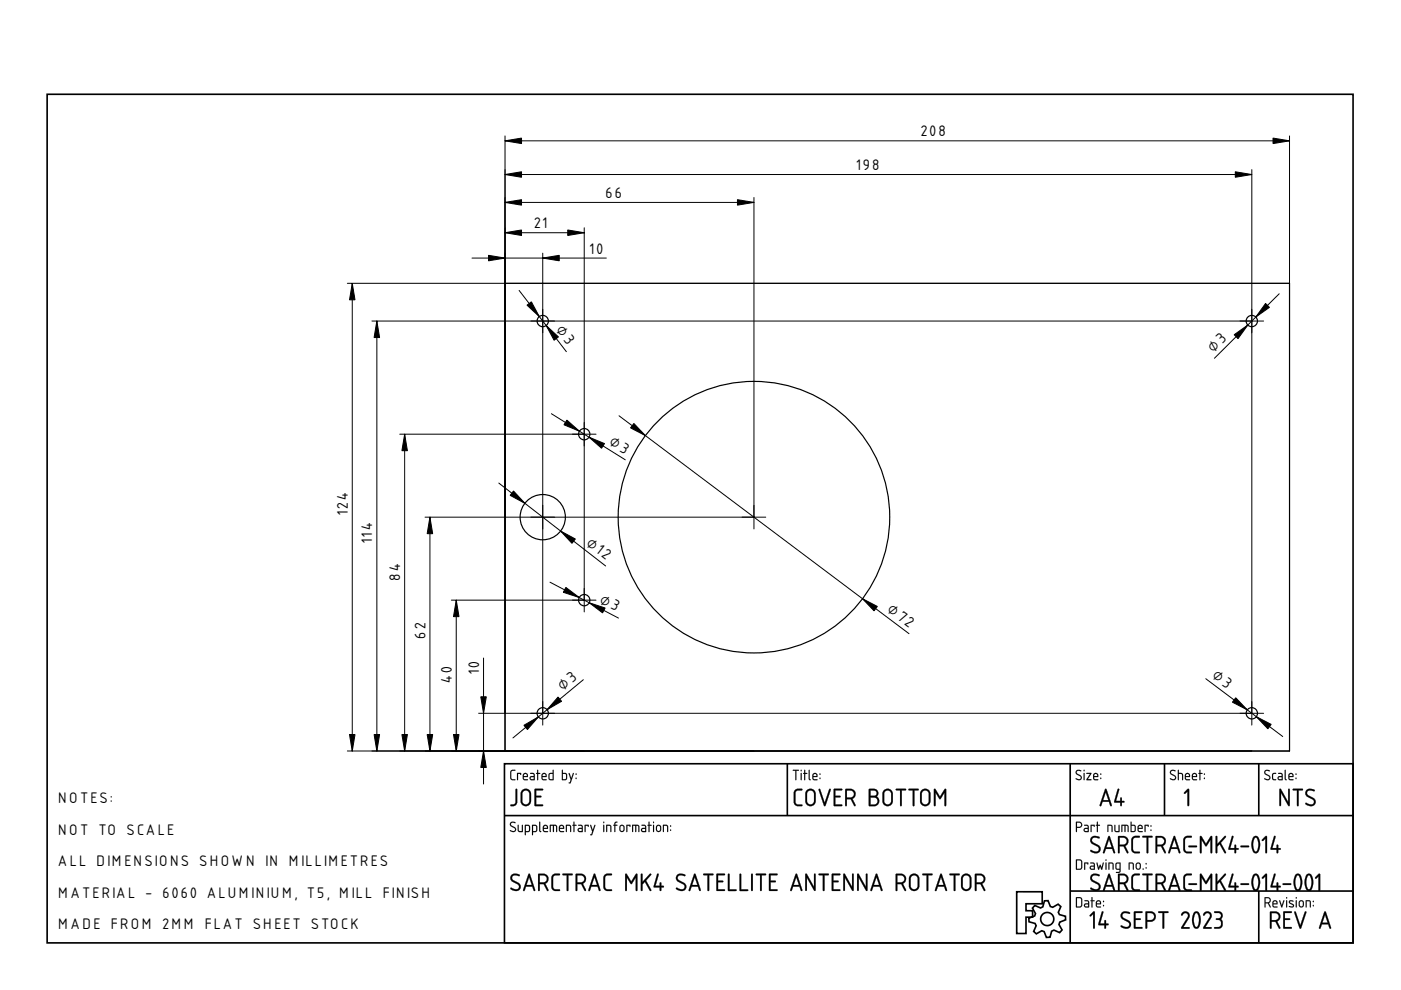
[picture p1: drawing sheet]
<svg xmlns="http://www.w3.org/2000/svg" width="297mm" height="210mm" viewBox="0 0 297 210" stroke-linecap="round" stroke-linejoin="round" font-family="sans-serif">
<defs><g id="words">
<g font-size="4">
<text x="195.2" y="28.9">208</text>
<text x="128.4" y="42">66</text>
<text x="181.6" y="36">198</text>
<text x="113.2" y="48.4">21</text>
<text x="125.1" y="53.8">10</text>
<text x="117.8" y="70" transform="rotate(52 117.8 70)">⌀3</text>
<text x="257.3" y="74.7" transform="rotate(-45 257.3 74.7)">⌀3</text>
<text x="129" y="94.1" transform="rotate(32 129 94.1)">⌀3</text>
<text x="73.7" y="109.3" transform="rotate(-90 73.7 109.3)">124</text>
<text x="78.9" y="115.2" transform="rotate(-90 78.9 115.2)">114</text>
<text x="124.2" y="115.5" transform="rotate(38 124.2 115.5)">⌀12</text>
<text x="84.8" y="123.1" transform="rotate(-90 84.8 123.1)">84</text>
<text x="127" y="127.7" transform="rotate(28 127 127.7)">⌀3</text>
<text x="188" y="129.5" transform="rotate(37 188 129.5)">⌀72</text>
<text x="90.2" y="135.4" transform="rotate(-90 90.2 135.4)">62</text>
<text x="101.6" y="143" transform="rotate(-90 101.6 143)">10</text>
<text x="256.8" y="143.6" transform="rotate(37 256.8 143.6)">⌀3</text>
<text x="95.8" y="144.7" transform="rotate(-90 95.8 144.7)">40</text>
<text x="119.3" y="146.4" transform="rotate(-40 119.3 146.4)">⌀3</text>
<text x="12.4" y="170.3">NOTES:</text>
<text x="12.4" y="177">NOT TO SCALE</text>
<text x="12.4" y="183.7">ALL DIMENSIONS SHOW N IN MILLIMETRES</text>
<text x="12.4" y="190.4">MATERIAL - 6060 ALUMINIUM, T5, MILL FINISH</text>
<text x="12.4" y="197.1">MADE FROM 2MM FLAT SHEET STOCK</text>
</g>
</g></defs>
<g fill="none" stroke="#000" stroke-width=".35">
<path d="M10 20h276.9v179.9h-276.9zM107 161.9h179.9v38h-179.9zM107 172.9h179.9M166.9 161.9v11M226.9 161.9v38M246.9 161.9v11M266.9 161.9v11M215.6 189.1h5.4v2.5h-3.5v1.5h1.4v1.4h-1.4v3.4h-1.9zM219.4 192l1.2 .5 .5-.2 .3-1.3h.8l.5 1.2 .5 .2 1.1-.7 .6 .5-.5 1.2 .2 .5 1.3 .4v.7l-1.2 .5-.2 .5 .7 1.2-.5 .5-1.2-.5-.5 .2-.4 1.3-.7 .1-.5-1.3-.5-.2-1.2 .7-.5-.5 .5-1.2-.2-.5-1.3-.4-.1-.7 1.3-.5 .1-.5-.6-1.2zM226.9 188.9h60M266.9 188.9v11"/>
<circle cx="222" cy="194.9" r="1.4"/>
</g>
<g fill="#000">
<path d="M251.8 167.3l.1-.1 .2 .2v3.3l-.2 .2-.1-.2v-2.9l-.5 .5-.3-.1z"/>
<path d="M108.2 174.4l.3-.2h.5l.3 .1-.1 .2a.48 .48 0 0 0-.5-.1 .48 .48 0 0 0-.3 .5l1 .8-.1 .6a.76 .76 0 0 1-1.2-.3l.8 .2 .3-.3-1.1-.9zM108.3 174.4l-.2 .6 .9 .5a.35 .35 0 0 1 .2 .4 .35 .35 0 0 1-.3 .3l-.7-.2v.2a.67 .67 0 0 0 .8 .2 .67 .67 0 0 0 .4-.7l-1.1-.9 .2-.4 .8 .1a.65 .65 0 0 0-1-.1zM109.8 174.9l.2 .1v1.1l.6 .1v-1.2l.2-.1v1.5h-.6l-.3-.1zM109.8 174.9l.1 1.4 .9 .1v-1.5l-.1 .1v1.2h-.5l-.2-.1v-1.1zM111.5 175.1v1.1h.5l.2-.2-.1-.8zM111.5 175.1l.7 .1-.1 1h-.6zM111.3 174.9h.8l.3 .4-.1 1-.8 .1-.1 .7-.1-.1zM111.3 174.9v2.1h.2v-.6h.5a.85 .85 0 0 0 .4-1v-.1a.77 .77 0 0 0-1-.4zM113 175.1v1.1h.6l.1-.2-.1-.8zM113 175.1l.7 .1-.1 1h-.6zM112.8 174.9h.9l.2 .4-.1 1-.8 .1-.1 .7-.1-.1zM112.8 174.9v2.1h.2v-.6h.5a.85 .85 0 0 0 .4-1v-.1a.77 .77 0 0 0-1-.4zM114.3 174.2l.2 .1v1.7l.3 .3-.2 .1-.3-.3zM114.4 174.3l-.1 1.8 .1 .2 .2 .1 .2-.1-.3-.3v-1.7zM115.4 175.2l-.1 .3h.7l-.2-.4zM115.4 175.2l.4-.1 .2 .5h-.7zM115.3 175a.56 .56 0 0 1 .7 0 .56 .56 0 0 1 .1 .8l-.8-.1 .1 .4 .8 .2-.7 .1a.92 .92 0 0 1-.2-1.4zM115.3 175l-.2 .4 .1 .9 1 .1v-.2h-.8l-.1-.3v-.2h.9l-.1-.6-.5-.2zM116.6 174.9l1.4 .1 .1 .3v1.1l-.2-.1-.1-1.1-.3-.1v1.2l-.1 .1-.2-.1v-1.2h-.4v1.2l-.2 .1zM116.6 174.9l.1 1.5 .1-1.3h.4l.2 1.3v-1.3l.5 .1 .1 1.2 .1-1.1a1.05 1.05 0 0 0-1.3-.4zM118.8 175.2l-.1 .3h.7l-.2-.4zM118.8 175.2l.4-.1 .2 .5h-.7zM118.7 175a.56 .56 0 0 1 .7 0 .56 .56 0 0 1 .1 .8l-.8-.1 .1 .4 .8 .2-.7 .1a.92 .92 0 0 1-.2-1.4zM118.7 175l-.2 .4 .1 .9 1 .1v-.2h-.8l-.1-.3v-.2h.9l-.1-.6-.4-.2zM120 174.9h.7l.3 .1 .1 1.4-.2-.1-.1-1.1-.6-.1v1.2l-.2 .1zM120 174.9v1.5l.2-.1v-1.2l.7 .1 .1 1.2 .1-.7a.7 .7 0 0 0-.3-.8 .7 .7 0 0 0-.8 0zM121.6 174.2l.2 .1v.6l.5 .1-.5 .1v1.2l-.1 .1-.1-.1v-1.2l-.3-.1 .3-.1zM121.6 174.2v.7l-.2 .1 .2 .1 .1 1.3 .1-1.3 .4-.1-.4-.1v-.6zM122.8 175.8l-.1 .3 .6 .1v-.5zM122.7 175.8l.7-.1v.5h-.7zM122.6 174.9h.7l.3 .3-.1 1.2h-.8l-.2-.2 .1-.5 .7-.2v-.3l-.7-.1zM122.6 174.9v.1l.7 .1 .1 .5-.8 .1-.1 .3 .1 .3 .9 .1v-1.2l-.2-.3zM124 174.9l.8 .1-.1 .3-.1-.2h-.4v1.2l-.1 .1-.2-.1zM124 174.9l.1 1.5 .1-1.3h.4l.1 .2 .1-.3zM125.1 174.9l.3 .1 .3 1 .3-1 .1-.1 .1 .1-.8 2.1-.3-.1 .3-.1 .2-.6zM125.2 174.9l.4 1.4-.2 .6-.3 .1 .3 .1 .8-2.1h-.2l-.3 1-.4-1zM127.9 174.9l.2 .1v1.3l-.1 .1-.1-.1zM127.9 174.9l.1 1.5 .1-1.4zM127.9 174.4a.15 .15 0 0 1 .3 0 .15 .15 0 0 1-.3 0zM127.9 174.2v.3h.2v-.3zM128.5 174.9h.7l.3 .1 .1 1.4-.2-.1-.1-1.1-.6-.1v1.2l-.2 .1zM128.6 174.9v1.5l.1-.1v-1.2l.7 .1 .1 1.2 .1-.7a.7 .7 0 0 0-.2-.8 .7 .7 0 0 0-.8 0zM130.4 174.3l.5-.1v.2l-.4 .1v.4l.4 .1-.4 .1v1.2l-.2 .1-.1-1.3-.2-.1 .2-.1zM130.4 174.3l-.1 .6-.3 .1 .3 .1v1.3l.1-1.3 .5-.1-.5-.1 .1-.3 .4-.2v-.2zM131.6 175.2v.8l.4 .2 .2-.2v-.7l-.2-.2zM131.6 175.1h.4l.2 .2v.7l-.2 .2-.4-.2zM131.5 175a.55 .55 0 0 1 .6-.1 .55 .55 0 0 1 .3 .5l-.1 .8-.2 .2h-.5l-.3-.5v-.7zM131.5 175l-.1 .2-.1 .8 .4 .4h.4l.3-.4v-.8l-.3-.3zM132.8 174.9l.9 .1-.1 .3-.1-.2h-.5v1.2l-.1 .1-.1-.1zM132.8 174.9l.1 1.5 .1-1.3h.5l.1 .2 .1-.3zM134 174.9l1.4 .1 .2 .3-.1 1.1-.2-.1v-1.1l-.4-.1v1.2l-.1 .1-.1-.1v-1.2h-.5v1.2l-.2 .1zM134.1 174.9l-.1 1.5 .2-.1v-1.2h.5l.1 1.3 .1-1.3h.4l.1 1.2 .1 .1 .1-1.1-.2-.3zM136.2 175.8v.3l.6 .1v-.5zM136.2 175.8l.6-.1v.5h-.6zM136 174.9h.8l.2 .3-.1 1.2h-.7l-.3-.2 .1-.5 .8-.2-.1-.3-.7-.1zM136 174.9v.1l.7 .1 .1 .5-.8 .1-.1 .3 .1 .3 1 .1v-1.2l-.3-.3zM137.5 174.2l.2 .1v.6l.5 .1-.5 .1v1.2l-.1 .1-.1-.1v-1.2l-.2-.1 .2-.1zM137.5 174.2v.7l-.2 .1 .2 .1 .1 1.3 .1-1.3 .4-.1-.4-.1v-.6zM138.5 174.9l.2 .1v1.3l-.1 .1-.2-.1zM138.5 174.9l.1 1.5 .1-1.4zM138.4 174.4a.15 .15 0 0 1 .3 0 .15 .15 0 0 1-.3 0zM138.5 174.2v.3h.1v-.3zM139.4 175.2l-.1 .8 .4 .2 .2-.2v-.7l-.2-.2zM139.4 175.1h.4l.2 .2-.1 .7-.2 .2-.4-.2zM139.3 175l.6-.1a.94 .94 0 0 1-.1 1.5h-.4l-.3-.4v-.8zM139.3 175l-.2 .2v.8l.3 .4h.4l.3-.4v-.8l-.3-.3zM140.6 174.9h.6l.4 .1v1.4l-.2-.1v-1.1l-.6-.1v1.2l-.2 .1zM140.6 174.9l.1 1.5v-1.3l.7 .1 .2 1.2 .1-1.1a.77 .77 0 0 0-1-.4zM142.1 175.9h.2v.3l-.2-.1zM142.1 175.9l.1 .3 .1-.2zM142.1 175h.2v.3h-.2zM142.1 175v.2h.2v-.2z"/>
<path d="M108.3 174.4a.64 .64 0 0 1 1 .1h-.1a.49 .49 0 0 0-.6-.1 .49 .49 0 0 0-.2 .5l.7 .5a.6 .6 0 0 1 .2 .8 .6 .6 0 0 1-.9 .1l-.3-.1 .1-.2a.51 .51 0 0 0 .6 .2 .51 .51 0 0 0 .4-.5l-1-.6-.1-.3zM109.8 174.9l.2 .1v1.1l.2 .1h.5v-1.2l.1-.1v1.5l-.9-.1zM111.5 175.1v1.1h.5l.2-1zM111.3 174.9a.77 .77 0 0 1 .9 .1 .77 .77 0 0 1 .2 .9l-.3 .5h-.6v.7h-.2zM113 175.1v1.1h.6l.1-1zM112.8 174.9a.77 .77 0 0 1 1 .1 .77 .77 0 0 1 .1 .9l-.2 .5h-.7v.7h-.2zM114.3 174.2l.2 .1v1.7l.3 .3-.2 .1-.3-.3zM115.4 175.2l-.1 .3h.7l-.2-.4zM115.3 175a.55 .55 0 0 1 .7 0 .55 .55 0 0 1 .1 .7h-.8l.1 .5 .8 .1-.7 .1a.91 .91 0 0 1-.2-1.4zM116.6 174.9h1.2a1.25 1.25 0 0 1 .2 1.5l-.1-1.2-.2-.1h-.2l-.1 1.3-.2-.1v-1.2h-.4v1.2l-.2 .1zM118.8 175.2l-.1 .3h.7l-.2-.4zM118.7 175a.55 .55 0 0 1 .7 0 .55 .55 0 0 1 .1 .7h-.8l.1 .5 .8 .1-.7 .1a.91 .91 0 0 1-.2-1.4zM120 174.9a.71 .71 0 0 1 .8 0 .71 .71 0 0 1 .3 .8l-.1 .7-.1-1.2-.7-.1v1.2l-.2 .1zM121.6 174.2l.2 .1v.6l.4 .1-.4 .1-.1 1.3-.1-1.3-.2-.1 .2-.1zM122.7 175.8l.1 .4h.5v-.5zM122.6 174.9h.7l.3 .4-.1 1.1h-.6a.44 .44 0 0 1-.4-.4 .44 .44 0 0 1 .4-.5h.4v-.3l-.7-.1zM124 174.9l.8 .1-.1 .3-.1-.2h-.4l-.1 1.3zM125.2 174.9l.1 .1 .4 1 .3-1h.2l-.8 2.1-.3-.1 .3-.1 .2-.6zM127.9 174.9l.2 .1-.1 1.4zM127.9 174.4a.15 .15 0 0 1 .3 0 .15 .15 0 0 1-.3 0zM128.5 174.9a.71 .71 0 0 1 .9 0 .71 .71 0 0 1 .2 .8l-.1 .7-.1-1.2-.7-.1v1.2l-.2 .1zM130.4 174.3l.5-.1v.2l-.4 .2v.3l.4 .1-.4 .1-.2 1.3-.1-1.3-.2-.1 .2-.1zM131.6 175.2l-.1 .7a.34 .34 0 0 0 .4 .3 .34 .34 0 0 0 .3-.4l-.1-.6zM131.5 175l.6-.1a.93 .93 0 0 1 0 1.5h-.4a.96 .96 0 0 1-.2-1.4zM132.8 174.9l.9 .1-.1 .3-.1-.2h-.5l-.1 1.3zM134.1 174.9h1.2a1.25 1.25 0 0 1 .2 1.5l-.2-1.2-.2-.1h-.2l-.1 1.3-.1-.1v-1.2h-.5v1.2l-.2 .1zM136.2 175.8l.1 .4h.5v-.5zM136 174.9h.7l.3 .4v1.1h-.7a.44 .44 0 0 1-.4-.4 .44 .44 0 0 1 .4-.5h.5v-.3l-.8-.1zM137.5 174.2l.2 .1v.6l.5 .1-.5 .1-.1 1.3-.1-1.3-.2-.1 .2-.1zM138.5 174.9l.2 .1-.1 1.4zM138.4 174.4a.15 .15 0 0 1 .3 0 .15 .15 0 0 1-.3 0zM139.4 175.2l-.1 .7a.34 .34 0 0 0 .4 .3 .34 .34 0 0 0 .3-.4l-.1-.6zM139.3 175l.6-.1a.93 .93 0 0 1-.1 1.5h-.4a.96 .96 0 0 1-.1-1.4zM140.6 174.9a.71 .71 0 0 1 .8 0 .71 .71 0 0 1 .3 .8l-.1 .7-.2-1.2-.6-.1v1.2l-.2 .1zM142.1 175.9h.2v.2h-.2zM142.1 175h.2v.3h-.2z"/>
<path d="M108.3 163.3l1-.1v.2l-.8 .1-.1 1.4 .1 .2 .8 .1v.2h-.8l-.3-.3v-1.4zM108.4 163.4l-.2 .3v1.4l.3 .3h.7v-.1l-.6-.1-.2-.2v-1.2l.2-.4h.6v-.2h-.5zM109.6 163.9l.9 .1-.1 .3-.1-.2h-.5v1.2l-.1 .1-.1-.1zM109.7 163.9v1.5l.1-1.3h.5l.1 .2 .1-.3zM111.1 164.2v.3h.6l-.2-.4zM111.1 164.2l.5-.1 .1 .5h-.7zM111 164l.4-.1a.56 .56 0 0 1 .5 .3 .56 .56 0 0 1-.1 .6h-.7v.3l.9 .2-.7 .1a.92 .92 0 0 1-.3-1.4zM111 164l-.2 .4 .2 .9 .3 .1h.6v-.1l-.8-.1-.1-.3v-.2h.9l-.1-.6-.4-.2zM112.6 164.8v.3l.6 .1v-.4zM112.5 164.8l.7-.1v.5h-.6zM112.4 163.9h.7l.3 .3-.1 1.2h-.8l-.2-.2 .1-.5 .8-.2-.1-.3-.7-.1zM112.4 163.9l.1 .2h.6l.1 .5-.8 .1-.1 .3 .1 .3 .9 .1v-1.2l-.2-.3zM113.9 163.2l.2 .1v.6l.5 .1-.5 .1v1.2l-.1 .1-.1-.1v-1.2l-.3-.1 .3-.1zM113.9 163.3v.6l-.2 .1 .2 .1 .1 1.3 .1-1.3 .4-.1-.4-.1v-.6zM115.1 164.2l-.1 .3h.7l-.2-.4zM115.1 164.2l.4-.1 .2 .5h-.7zM115 164l.4-.1a.56 .56 0 0 1 .5 .3 .56 .56 0 0 1-.1 .6h-.8l.1 .3 .8 .2-.7 .1a.92 .92 0 0 1-.2-1.4zM115 164l-.2 .4 .1 .9 .3 .1h.7v-.1l-.8-.1-.1-.3v-.2h.9l-.1-.6-.4-.2zM116.6 164.1l-.1 .1a.73 .73 0 0 0 .3 1h.4v-1.1zM116.6 164.1h.6v1.1l-.7-.1zM116.4 164l.8-.1v-.6l.2-.1v2.2l-1-.1-.1-.3zM116.4 164l-.1 1 .1 .3 .9 .1 .1-2.1h-.2v.6zM119.3 164.1v1.1h.5a.76 .76 0 0 0 0-1.1zM119.3 164.1h.7a.79 .79 0 0 1-.2 1.1h-.5zM119.1 163.2l.3 .1-.1 .6h.7l.2 .3v1l-.2 .2-.9-.1zM119.2 163.2l-.1 2.1 .9 .1 .2-.4v-.8l-.2-.3h-.7v-.6zM120.6 163.9l.2 .1 .3 1 .3-1 .2-.1 .1 .1-.8 2.1-.3-.1 .2-.1 .2-.6zM120.6 163.9l.4 1.4-.2 .6-.2 .1 .3 .1 .8-2.1h-.2l-.4 1-.3-1zM122 164.9h.2v.3h-.2zM122.1 164.9v.2h.1v-.2zM122 164h.2v.3h-.2zM122.1 164v.2l.1 .1v-.3z"/>
<path d="M108.3 163.4l.9-.2v.2l-.6 .1-.2 .1v1.3l.2 .3h.6l.1 .2h-.8l-.3-.3v-1.4zM109.6 163.9l.9 .1-.1 .3-.1-.2h-.5l-.1 1.3zM111.1 164.2v.3h.6l-.2-.4zM111 164a.55 .55 0 0 1 .8 0 .55 .55 0 0 1 0 .8h-.7l.1 .4 .7 .1-.6 .1a.91 .91 0 0 1-.3-1.4zM112.6 164.8v.4h.6v-.4zM112.4 163.9h.7l.3 .4-.1 1.1h-.6a.44 .44 0 0 1-.4-.4 .44 .44 0 0 1 .4-.5h.5l-.1-.3-.7-.1zM113.9 163.2l.2 .1v.6l.4 .1-.4 .1-.1 1.3-.1-1.3-.2-.1 .2-.1zM115.1 164.2l-.1 .3h.7l-.2-.4zM115 164a.55 .55 0 0 1 .7 0 .55 .55 0 0 1 .1 .8h-.8l.1 .4 .8 .1-.7 .1a.91 .91 0 0 1-.2-1.4zM116.6 164.1l-.1 .1a.63 .63 0 0 0 0 .7 .63 .63 0 0 0 .7 .3v-1.1zM116.4 164l.8-.1v-.6l.2-.1v2.2h-.8l-.3-.2zM119.3 164.1v1.1h.5a.78 .78 0 0 0 .2-1zM119.2 163.2l.1 .1v.6h.7l.2 .3v.8l-.2 .4-.9-.1zM120.6 163.9l.2 .1 .3 1 .4-1h.2l-.8 2.1-.3-.1 .2-.1 .2-.6zM122.1 164.9h.1v.2h-.1zM122.1 164h.1v.3h-.1z"/>
<path d="M109.3 167.3h.3l.1 .1v2.6a.92 .92 0 0 1-.5 .9 .92 .92 0 0 1-1-.2v-.1l.8-.1 .2-.3zM109.4 167.3l-.1 2.9-.4 .4h-.6l.1 .3 .8-.1 .4-.5v-2.9zM111 167.8l-.2 .5v1.8l.2 .3 .7 .1 .3-.1 .2-.4v-1.9l-.2-.3-.4-.2zM111 167.8a.75 .75 0 0 1 .8-.2 .75 .75 0 0 1 .5 .7v1.5a.77 .77 0 0 1-.8 .8 .77 .77 0 0 1-.8-.7v-1.6zM110.7 167.5l.8-.3 .8 .3 .3 .5v1.8a1.13 1.13 0 0 1-1.1 1.2 1.13 1.13 0 0 1-1.1-1.1v-1.9zM110.7 167.6l-.3 .7v1.8l.6 .7 .8 .1 .5-.3 .2-.5v-2.1l-.2-.5-.5-.2h-.6zM113.4 167.3h1.7v.3h-.1h-1.3v1.1h.9l.2 .2-.2 .2h-.9v1.5l1.3-.1 .1 .1v.3h-1.8zM113.4 167.3v3.6h1.7l-.1-.3h-1.4v-1.6h1l.2-.1-.2-.2h-1v-1.1h1.4l.1-.3z"/>
<path d="M109.3 167.3h.3l.1 .1v2.6a.91 .91 0 0 1-.6 .8 .91 .91 0 0 1-.9-.1l.2-.1a.66 .66 0 0 0 .9-.6zM111 167.8l-.3 .5v1.6a.75 .75 0 0 0 .8 .7 .75 .75 0 0 0 .7-.8v-1.5a.75 .75 0 0 0-.4-.6 .75 .75 0 0 0-.8 .1zM110.7 167.5a1.1 1.1 0 0 1 1.2-.2 1.1 1.1 0 0 1 .7 1v1.5a1.1 1.1 0 0 1-1.1 1.1 1.1 1.1 0 0 1-1.1-1v-1.9zM113.4 167.3h1.7v.2l-.1 .1h-1.3v1.1h.9l.2 .2-.2 .2h-.9v1.5h1.3l.1 .3h-1.7z"/>
<path d="M168.1 163.2h1.2l.1 .1-.6 .1 .1 1.9-.2 .1-.1-.1v-1.9h-.5zM168.1 163.2v.2h.5l.1 2 .1-2 .6-.1zM169.8 163.9l.2 .1v1.3l-.1 .1-.2-.1zM169.8 163.9l.1 1.5 .1-1.4zM169.7 163.4a.2 .2 0 0 1 .4 0 .2 .2 0 0 1-.4 0zM169.8 163.2v.3h.1v-.3zM170.5 163.2l.2 .1v.6l.5 .1-.5 .1v1.2l-.1 .1-.1-.1v-1.2l-.2-.1 .2-.1zM170.5 163.3v.6l-.2 .1 .2 .1 .1 1.3 .1-1.3 .4-.1-.4-.1v-.6zM171.5 163.2l.2 .1v1.7l.2 .3-.1 .1-.4-.3zM171.5 163.3v1.8l.3 .3-.1-2.1zM172.5 164.2l-.1 .3h.7l-.2-.4zM172.5 164.2l.4-.1 .2 .5h-.7zM172.4 164l.4-.1a.56 .56 0 0 1 .5 .3 .56 .56 0 0 1-.1 .6h-.8l.1 .3 .8 .2-.6 .1a.92 .92 0 0 1-.3-1.4zM172.4 164l-.2 .4 .2 .9 .3 .1h.6v-.1l-.8-.1-.1-.3v-.2h.9l-.1-.6-.4-.2zM173.8 164.9h.1v.3h-.1zM173.8 164.9v.2h.1v-.2zM173.8 164h.1l.1 .3h-.2zM173.8 164v.2l.1 .1v-.3z"/>
<path d="M168.1 163.2l1.3 .1-.6 .1-.1 2-.1-2h-.5zM169.8 163.9l.2 .1-.1 1.4zM169.8 163.4a.14 .14 0 0 1 .2 0 .14 .14 0 0 1-.2 0zM170.5 163.2l.2 .1v.6l.5 .1-.5 .1-.1 1.3-.1-1.3-.2-.1 .2-.1zM171.5 163.2l.2 .1v1.7l.2 .3-.1 .1-.3-.3zM172.5 164.2l-.1 .3h.7l-.2-.4zM172.4 164a.55 .55 0 0 1 .8 0 .55 .55 0 0 1 0 .8h-.8l.1 .4 .8 .1-.6 .1a.91 .91 0 0 1-.3-1.4zM173.8 164.9h.1v.2h-.1zM173.8 164h.1v.3h-.1z"/>
<path d="M168.6 167.5l.4-.3 1.1 .1v.3l-1.3 .2-.1 2.2 .1 .4 1.3 .2v.3h-1.2l-.5-.5-.1-2.3zM168.6 167.5l-.3 .6 .1 2.3 .5 .5h1.1l.1-.3h-1l-.4-.3-.1-2.2 .3-.4 1-.1 .2-.2-.2-.1-.7-.1zM171.4 167.8l-.3 .5 .1 1.8 .1 .3 .7 .1 .3-.1 .3-.6v-1.5l-.1-.4-.3-.2-.4-.1zM171.3 167.8a.75 .75 0 0 1 .9-.2 .75 .75 0 0 1 .4 .7v1.5a.77 .77 0 0 1-.7 .8 .77 .77 0 0 1-.8-.7v-1.6zM171 167.5l.8-.3 .8 .3 .3 .5 .1 1.8a1.13 1.13 0 0 1-1.1 1.2 1.13 1.13 0 0 1-1.2-1.1l.1-1.9zM171.1 167.6l-.3 .7v1.8l.5 .7 .8 .1 .5-.3 .3-.5v-2.1l-.3-.5-.5-.2h-.5zM173.6 167.3l.3 .1 .9 2.8 1-2.8 .3-.1v.2l-1.1 3.4-.3-.1zM173.6 167.3l1.1 3.5 .2 .1 1.2-3.6-.3 .1-1 2.9-.9-2.9zM176.8 167.3h1.8v.3h-.2h-1.3v1.1h.9l.2 .2-.2 .2h-.9v1.5l1.3-.1 .2 .1v.3h-1.8zM176.8 167.3v3.6h1.7l-.1-.3h-1.3v-1.6h.9l.2-.1-.2-.2h-.9v-1.1h1.3l.2-.2-.2-.1zM179.6 167.6v1.5a1.04 1.04 0 0 0 1.4-.8l-.3-.6zM179.5 167.6h1l.3 .2a.67 .67 0 0 1 .1 1.1l-.4 .2h-1zM179.2 167.3l.2-.1a1.74 1.74 0 0 1 1.8 .4 1.1 1.1 0 0 1-.5 1.8l.7 1.2v.3l-.4-.1-.6-1.3h-.8v1.2l-.1 .2h-.3zM179.3 167.3l-.1 3.4 .2 .2 .1-.2v-1.3h.9l.7 1.4 .2 .1 .1-.3-.7-1.2 .6-.5 .1-.6-.3-.6a1.71 1.71 0 0 0-1.8-.4zM184.3 167.2h.9a.94 .94 0 0 1 1 .6 .94 .94 0 0 1-.3 1.1 1.11 1.11 0 0 1 .5 1.2 1.11 1.11 0 0 1-1 .9l-1.2-.1v-3.4zM184.3 167.3l-.1 3.6h1.2l.7-.3a1.24 1.24 0 0 0 .2-1.3l-.5-.4 .4-.5a.92 .92 0 0 0-.4-1l-.3-.1zM184.6 169.1v1.5l.9-.1 .4-.1a.75 .75 0 0 0 .1-.8 .75 .75 0 0 0-.7-.5zM184.5 169.1h1.1l.3 .2a.75 .75 0 0 1 .1 .9 .75 .75 0 0 1-.7 .4h-.8zM184.6 167.6v1.1l1.1-.1 .2-.4-.2-.4zM184.5 167.6h.8a.58 .58 0 0 1 .6 .6 .58 .58 0 0 1-.6 .5h-.8zM187.7 167.8l-.2 .5v1.8l.2 .3 .7 .1 .3-.1 .2-.4v-1.9l-.2-.3-.3-.2zM187.7 167.8a.78 .78 0 0 1 .8-.2 .78 .78 0 0 1 .5 .7v1.5a.77 .77 0 0 1-.8 .8 .77 .77 0 0 1-.8-.7v-1.6zM187.4 167.5l.8-.3 .8 .3 .3 .5v1.8a1.13 1.13 0 0 1-1.1 1.2 1.13 1.13 0 0 1-1.1-1.1v-1.9zM187.4 167.6l-.3 .7 .1 1.8 .5 .7 .8 .1 .5-.3 .2-.5v-2.1l-.2-.5-.5-.2h-.6zM189.9 167.3l2-.1 .2 .2-.2 .2h-.7v3.1l-.2 .3-.2-.3v-3.1h-.9zM190 167.3v.2l.9 .1v3.1l.1 .2 .2-.2v-3.1h.7l.2-.2-.2-.1zM192.6 167.3l2-.1 .2 .2-.2 .2h-.7v3.1l-.2 .3-.2-.3v-3.1h-.9zM192.7 167.3v.2l.8 .1v3.1l.2 .2 .2-.2v-3.1h.7l.2-.2-.2-.1zM195.7 167.8l-.2 .5v1.8l.2 .3 .6 .1 .4-.1 .2-.4v-1.9l-.2-.3-.4-.2zM195.7 167.8a.78 .78 0 0 1 .8-.2 .78 .78 0 0 1 .4 .7v1.5a.77 .77 0 0 1-.7 .8 .77 .77 0 0 1-.8-.7v-1.6zM195.4 167.5l.8-.3 .8 .3 .3 .5v1.8a1.13 1.13 0 0 1-1.1 1.2 1.13 1.13 0 0 1-1.2-1.1l.1-1.9zM195.4 167.6l-.3 .7v1.8l.5 .7 .8 .1 .5-.3 .3-.5v-2.1l-.3-.5-.4-.2h-.6zM198 167.3h.4l.9 1.6 .9-1.6h.4v3.6h-.3l-.1-.2v-2.6l-.9 1.4-1-1.4 .1 2.6-.1 .2h-.3zM198.1 167.3v3.6h.1l.1-.2v-2.7l1 1.4 1-1.4v2.7l.1 .2h.1v-3.6h-.2l-1 1.7-1-1.7z"/>
<path d="M168.6 167.5a1.46 1.46 0 0 1 1.5-.1l-.2 .2-1 .1-.2 .4v2.2l.4 .3h1l-.1 .3h-1.1l-.5-.5-.1-2.3zM171.3 167.8l-.2 .5v1.6a.75 .75 0 0 0 .8 .7 .75 .75 0 0 0 .7-.8v-1.5a.75 .75 0 0 0-.5-.6 .75 .75 0 0 0-.8 .1zM171.1 167.5a1.1 1.1 0 0 1 1.2-.2 1.1 1.1 0 0 1 .6 1v1.5a1.1 1.1 0 0 1-1 1.1 1.1 1.1 0 0 1-1.2-1l.1-1.9zM173.6 167.3l.3 .1 .9 2.8 1-2.8 .3-.1-1.1 3.6-.3-.1zM176.8 167.3h1.7v.2l-.1 .1h-1.3v1.1h.9l.2 .2-.2 .2h-.9v1.5h1.3l.1 .3h-1.7zM179.6 167.6v1.5a1.06 1.06 0 0 0 1.5-.8l-.1-.3-.5-.4zM179.2 167.3h.2a1.71 1.71 0 0 1 1.8 .4 1.12 1.12 0 0 1-.5 1.7l.7 1.2v.3l-.3-.1-.7-1.3h-.8v1.2l-.1 .2h-.3zM184.2 167.3l1-.1a.93 .93 0 0 1 .9 .6 .93 .93 0 0 1-.2 1.1 1.11 1.11 0 0 1 .5 1.2 1.11 1.11 0 0 1-1 .8h-1.2zM184.6 169.1v1.5h.7a.74 .74 0 0 0 .8-.8 .74 .74 0 0 0-.8-.7zM184.6 167.6v1.1h.7a.56 .56 0 0 0 .6-.5 .56 .56 0 0 0-.6-.6zM187.7 167.8l-.2 .5v1.6a.75 .75 0 0 0 .7 .7 .75 .75 0 0 0 .7-.8v-1.5a.75 .75 0 0 0-.4-.6 .75 .75 0 0 0-.8 .1zM187.4 167.5a1.1 1.1 0 0 1 1.2-.2 1.1 1.1 0 0 1 .7 1v1.5a1.1 1.1 0 0 1-1.1 1.1 1.1 1.1 0 0 1-1.1-1v-1.9zM190 167.3l1.9-.1 .2 .2-.2 .2h-.7v3.1l-.2 .2-.2-.2v-3.1l-.8-.1zM192.7 167.3l1.9-.1 .2 .2-.2 .2h-.7v3.1l-.2 .2-.2-.2v-3.1l-.9-.1zM195.7 167.8l-.3 .5v1.6a.75 .75 0 0 0 .8 .7 .75 .75 0 0 0 .7-.8v-1.5a.75 .75 0 0 0-.4-.6 .75 .75 0 0 0-.8 .1zM195.4 167.5a1.1 1.1 0 0 1 1.2-.2 1.1 1.1 0 0 1 .7 1v1.5a1.1 1.1 0 0 1-1.1 1.1 1.1 1.1 0 0 1-1.1-1v-1.9zM198.1 167.3h.2l1 1.6 1-1.6h.3v3.6h-.3l-.1-.2v-2.6l-.9 1.4-.9-1.4v2.6l-.1 .2h-.2z"/>
<path d="M228.2 163.4l.2-.2h.6l.2 .2v.2a.48 .48 0 0 0-.6-.1 .48 .48 0 0 0-.3 .4l1 .8-.1 .6a.76 .76 0 0 1-1.1-.3l.8 .2 .2-.3-1-.9zM228.2 163.4l-.1 .6 .8 .6a.35 .35 0 0 1 .3 .3 .35 .35 0 0 1-.4 .3l-.7-.1 .7 .3a.54 .54 0 0 0 .6-.4 .54 .54 0 0 0-.4-.6l-.7-.4v-.3l.3-.3 .6 .1a.65 .65 0 0 0-1-.1zM229.8 163.9l.2 .1v1.3l-.2 .1-.1-.1zM229.8 163.9v1.5l.1-1.4zM229.7 163.4a.2 .2 0 0 1 .4 0 .2 .2 0 0 1-.4 0zM229.8 163.2v.3h.1v-.3zM230.3 163.9h1.1l-.8 1.3h.7l.1 .2h-1.1l.8-1.3h-.7zM230.4 163.9v.2h.7l-.7 1.3h1l-.1-.2h-.7l.8-1.3zM232 164.2v.3h.6l-.1-.4zM232 164.2l.5-.1 .2 .5h-.7zM231.9 164l.4-.1a.56 .56 0 0 1 .5 .3 .56 .56 0 0 1 0 .6h-.8v.3l.9 .2-.7 .1a.92 .92 0 0 1-.3-1.4zM232 164l-.2 .4 .1 .9 .3 .1h.6v-.1l-.7-.1-.1-.3v-.2h.8l-.1-.6-.4-.2zM233.3 164.9h.2v.3h-.2zM233.3 164.9v.2h.2v-.2zM233.3 164h.2v.3h-.2zM233.3 164v.2l.2 .1v-.3z"/>
<path d="M228.2 163.4a.64 .64 0 0 1 1 .1 .49 .49 0 0 0-.6-.1 .49 .49 0 0 0-.3 .6l.7 .4a.6 .6 0 0 1 .3 .8 .6 .6 0 0 1-1 .1l-.2-.1 .1-.2a.51 .51 0 0 0 .6 .2 .51 .51 0 0 0 .3-.5l-.9-.6-.2-.3zM229.8 163.9l.2 .1-.2 1.4zM229.7 163.4a.15 .15 0 0 1 .3 0 .15 .15 0 0 1-.3 0zM230.3 163.9h1.1l-.8 1.3h.7l.1 .2h-1l.7-1.3h-.7zM232 164.2v.3h.6l-.1-.4zM231.9 164a.55 .55 0 0 1 .8 0 .55 .55 0 0 1 .1 .8h-.8l.1 .4 .8 .1-.7 .1a.91 .91 0 0 1-.3-1.4zM233.3 164.9h.2v.2h-.2zM233.3 164h.2v.3h-.2z"/>
<path d="M228.3 174.4v.9h.5a.45 .45 0 0 0 .4-.5 .45 .45 0 0 0-.4-.4zM228.2 174.2h.6a.66 .66 0 0 1 .6 .7 .66 .66 0 0 1-.6 .6h-.5v.8l-.2 .1zM230 175.8l.1 .4h.5v-.5zM229.9 174.9h.7l.2 .4v1.1h-.6a.44 .44 0 0 1-.5-.4 .44 .44 0 0 1 .5-.5h.4v-.3l-.7-.1zM231.3 174.9l.8 .1-.1 .3-.1-.2h-.5l-.1 1.3zM232.6 174.2l.2 .1v.6l.4 .1-.4 .1-.1 1.3-.1-1.3-.3-.1 .3-.1zM234.8 174.9a.71 .71 0 0 1 .9 0 .71 .71 0 0 1 .2 .8l-.1 .7-.1-1.2-.7-.1v1.2l-.2 .1zM236.3 174.9l.2 .1v1.1l.2 .1h.5v-1.2l.1-.1v1.5l-.9-.1zM237.8 174.9h1.2a1.25 1.25 0 0 1 .2 1.5l-.1-1.2-.3-.1h-.2l-.1 1.3-.1-.1v-1.2h-.4v1.2l-.2 .1zM239.9 175.1v1.1h.4a.78 .78 0 0 0 .2-1zM239.7 174.2l.2 .1v.6h.7l.2 .3v.8l-.3 .4-.8-.1zM241.5 175.2l-.1 .3h.7l-.2-.4zM241.4 175a.55 .55 0 0 1 .7 0 .55 .55 0 0 1 .1 .7h-.8l.1 .5 .8 .1-.7 .1a.91 .91 0 0 1-.2-1.4zM242.7 174.9l.9 .1-.1 .3-.2-.2h-.4l-.1 1.3zM243.9 175.9h.2v.2h-.2zM243.9 175h.2v.3h-.2z"/>
<path d="M228.3 174.4v.9l.8-.1 .1-.3-.1-.3zM228.3 174.4h.5a.46 .46 0 0 1 .4 .4 .46 .46 0 0 1-.4 .5h-.5zM228.1 174.2h.9l.3 .2a.67 .67 0 0 1 .1 .7 .67 .67 0 0 1-.6 .5l-.5-.1 .1 .8-.3 .1zM228.2 174.3v2.1l.1-.9a.87 .87 0 0 0 1-.3v.1a.66 .66 0 0 0-.5-1.1zM230 175.8v.3l.6 .1v-.5zM230 175.8l.6-.1v.5h-.6zM229.9 174.9h.7l.2 .3v1.2h-.8l-.2-.2v-.5l.8-.2-.1-.3-.6-.1zM229.9 174.9v.1l.7 .1v.5l-.7 .1-.1 .3 .1 .3 .9 .1v-1.2l-.2-.3zM231.2 174.9l.9 .1-.1 .3-.1-.2h-.5l.1 1.2-.2 .1-.1-.1zM231.3 174.9v1.5l.1-1.3h.5l.1 .2 .1-.3zM232.6 174.2l.2 .1v.6l.4 .1-.4 .1v1.2l-.1 .1-.2-.1 .1-1.2-.3-.1 .3-.1zM232.6 174.2v.7l-.2 .1 .2 .1 .1 1.3 .1-1.3 .4-.1-.4-.1v-.6zM234.8 174.9h.7l.3 .1 .1 1.4-.2-.1-.1-1.1-.6-.1v1.2l-.2 .1zM234.8 174.9v1.5l.2-.1v-1.2l.7 .1 .1 1.2 .1-.7a.7 .7 0 0 0-.3-.8 .7 .7 0 0 0-.8 0zM236.3 174.9l.2 .1v1.1l.6 .1v-1.2l.3-.1v1.5h-.7l-.3-.1zM236.3 174.9l.1 1.4 .9 .1v-1.5l-.1 .1v1.2h-.5l-.2-.1v-1.1zM237.8 174.9l1.4 .1 .1 .3v1.1l-.2-.1-.1-1.1-.4-.1v1.2l-.1 .1-.1-.1v-1.2h-.4v1.2l-.2 .1zM237.8 174.9v1.5l.1-.1v-1.2h.5l.1 1.3 .1-1.3h.4l.1 1.2 .2 .1v-1.1l-.2-.3zM239.9 175.1v1.1h.4a.76 .76 0 0 0 .1-1.1zM239.9 175.1h.6a.79 .79 0 0 1-.2 1.1h-.4zM239.7 174.2l.2 .1v.6h.7l.2 .2v1.1l-.3 .2-.8-.1zM239.7 174.2v2.1l.8 .1 .3-.4v-.8l-.2-.3h-.7v-.6zM241.5 175.2l-.1 .3h.7l-.2-.4zM241.5 175.2l.4-.1 .2 .5h-.7zM241.4 175a.56 .56 0 0 1 .7 0 .56 .56 0 0 1 .1 .8l-.8-.1 .1 .4 .8 .2-.7 .1a.92 .92 0 0 1-.2-1.4zM241.4 175l-.2 .4 .1 .9 .9 .1v-.2h-.7l-.1-.3v-.2h.8l-.1-.6-.4-.2zM242.7 174.9l.9 .1-.1 .3-.2-.2h-.4v1.2l-.1 .1-.1-.1zM242.7 174.9l.1 1.5 .1-1.3h.5l.1 .2 .1-.3zM243.9 175.9h.2v.3l-.2-.1zM244 175.9v.3l.1-.3zM243.9 175h.2v.3h-.2zM244 175v.2h.1v-.2z"/>
<path d="M231.4 177.5l.4-.3 .9 .1 .4 .2v.2l-.1 .1a.91 .91 0 0 0-1.5 .4l.4 .5a1.92 1.92 0 0 1 1.4 1v.6l-.2 .4a1.47 1.47 0 0 1-2-.3l.2-.2 1.1 .3h.3l.2-.3a.55 .55 0 0 0-.3-.7l-1.3-.8-.2-.5zM231.4 177.5a.91 .91 0 0 0 .3 1.5l.9 .5a.64 .64 0 0 1 .3 .9 .64 .64 0 0 1-1 .1l-.6-.3-.1 .2 .1 .2a1.13 1.13 0 0 0 1.3 .3 1.13 1.13 0 0 0 .7-1.2l-.5-.6-.9-.4a.56 .56 0 0 1-.3-.9l.3-.2 1.1 .1 .1-.1a1.41 1.41 0 0 0-1.7-.1zM235 177.3l.3 .1 1.1 3.2-.1 .3-.3-.1-.2-.8h-1.3l-.4 .9h-.2l-.1-.1zM235.1 177.3l-1.2 3.5 .1 .1 .2-.1 .2-.8h1.4l.4 .9 .2-.2-1.1-3.3zM235.1 178l-.5 1.6h1.1zM235.1 177.9l.6 1.8h-1.2zM237.4 177.6v1.5h.8a.73 .73 0 0 0 .7-.7 .73 .73 0 0 0-.7-.8zM237.4 177.6h1l.3 .2a.67 .67 0 0 1 0 1l-.3 .3h-1zM237.1 177.3h1.4l.5 .3a1.1 1.1 0 0 1-.4 1.8l.6 1.2v.3l-.3-.1-.7-1.4h-.8v1.3v.2h-.3zM237.1 177.3v3.6l.3-.2v-1.3h.8l.7 1.4 .3 .1v-.3l-.7-1.3 .6-.4a1.06 1.06 0 0 0-.9-1.6zM240.1 177.5l.4-.3 1.2 .1-.1 .3-1.2 .2-.2 2.2 .2 .4 .3 .2h1v.3h-1.2l-.6-.5-.1-2.3zM240.2 177.5l-.3 .6 .1 2.3 .5 .5h1l.1-.3h-.9l-.4-.3-.1-2.2 .3-.4 1-.1 .2-.2a1.48 1.48 0 0 0-1.5 .1zM242.2 177.3l2-.1 .2 .2-.2 .2h-.7v3.1l-.2 .2-.2-.2v-3.1l-.9-.1zM242.2 177.3v.2l.9 .1v3.1l.2 .2 .1-.2v-3.1h.8l.2-.2-.2-.1zM245.3 177.6v1.5h.8a.73 .73 0 0 0 .7-.7 .73 .73 0 0 0-.7-.8zM245.3 177.6h1l.3 .2a.67 .67 0 0 1 .1 1l-.4 .3h-1zM245 177.3h1.4l.6 .3a1.1 1.1 0 0 1-.5 1.8l.7 1.2v.3l-.4-.1-.6-1.4h-.9l.1 1.3-.1 .2h-.3zM245.1 177.3l-.1 3.6 .3-.2v-1.3h.9l.7 1.4 .2 .1 .1-.3-.7-1.3 .6-.4a1.06 1.06 0 0 0-1-1.6zM248.9 177.3l.3 .1 1.1 3.2-.2 .3-.2-.1-.2-.8h-1.4l-.3 .9h-.3v-.1zM248.9 177.3l-1.2 3.5 .2 .1 .1-.1 .3-.8h1.4l.4 .9 .1-.2-1.1-3.3zM249 178l-.6 1.6h1.1zM249 177.9l.6 1.8h-1.2zM251.1 177.5l.4-.3 1.2 .1v.3l-1.3 .2-.1 2.2 .1 .4 .3 .2h1v.3h-1.2l-.6-.5v-2.3zM251.2 177.5l-.3 .6 .1 2.3 .5 .5h1l.2-.3h-1l-.4-.3-.1-2.2 .3-.4 1-.1 .2-.2a1.48 1.48 0 0 0-1.5 .1zM252 179.3h1.6l.2 .2-.2 .2h-1.5l-.1-.1zM252 179.3l.1 .3h1.5l.2-.1-.2-.2zM254.4 177.3h.4l.9 1.6 .9-1.6h.4v3.6h-.3l-.1-.2v-2.6l-.9 1.4-1-1.4 .1 2.6-.1 .2h-.3zM254.5 177.3v3.6l.2-.1v-.1v-2.7l1 1.5 1-1.5v2.7v.1h.2v-3.5h-.2l-1 1.7-1-1.7zM257.8 177.3h.3v.1v1.6l1.5-1.7a.21 .21 0 0 1 .3 0 .21 .21 0 0 1 0 .3l-1.1 1.1 1.1 2.1-.1 .1-.2-.1-1-1.8-.5 .5v1.2l-.2 .2-.2-.2zM257.8 177.3v3.5h.2l.1-.1v-1.2l.5-.6 1 1.9 .2 .1 .1-.2-1.1-2 1-1.1 .1-.3h-.3l-1.5 1.7v-1.6zM261.2 177.2l.3 .1v.1l-.7 2.4h.9v-.5l.2-.2 .2 .2v.5h.4l.2 .2-.3 .2h-.3v.5l-.2 .2-.2-.2v-.5h-1.1l-.2-.2zM261.2 177.3l-.7 2.7 .1 .2 1.1-.1v.6l.2 .2 .2-.2v-.6l.3 .1 .2-.2-.1-.2h-.4l-.1-.7h-.2l-.1 .7h-.9l.7-2.4v-.1zM263 179.3h1.7l.2 .2-.3 .2h-1.4l-.2-.1zM263.1 179.3l.1 .3h1.4l.2-.1-.1-.2zM266.1 177.6l-.4 1.3a2.09 2.09 0 0 0 .5 1.6l.3-.1 .2-.6 .1-1.2-.3-.9zM266.1 177.6h.1a2.19 2.19 0 0 1 .6 1.9l-.2 .9-.5 .2-.3-.5-.1-1 .1-.8zM265.8 177.4l.5-.2 .5 .3 .4 1.1-.1 .9a1.2 1.2 0 0 1-1.1 1.4l-.4-.5-.3-1.2 .2-1.2zM265.9 177.4l-.4 .6-.2 1.1a2.19 2.19 0 0 0 .7 1.8h.4l.4-.3a2.96 2.96 0 0 0-.4-3.3zM268.3 177.3l.1-.1 .3 .2v3.3l-.2 .2-.2-.2v-2.9l-.5 .5-.3-.1zM268.3 177.3l-.7 .9h.3l.4-.4v2.9l.2 .2 .1-.2v-3.3v-.1zM270.2 177.2l.2 .1 .1 .1-.7 2.4h.9l-.1-.5 .2-.2 .2 .2v.5h.4l.2 .2-.2 .2h-.4v.5l-.2 .2-.2-.2 .1-.5h-1.2l-.2-.2zM270.2 177.3l-.8 2.7 .1 .2 1.2-.1v.6l.1 .2 .2-.2v-.6l.4 .1 .1-.2-.1-.2h-.4l-.1-.7h-.2v.7h-1l.7-2.4v-.1z"/>
<path d="M231.4 177.5a1.41 1.41 0 0 1 1.8 .1l-.2 .2a.92 .92 0 0 0-1.5 .4l.4 .5a1.9 1.9 0 0 1 1.4 1 1.07 1.07 0 0 1-.5 1.2 1.07 1.07 0 0 1-1.2-.2l-.4-.2 .1-.3a1.19 1.19 0 0 0 1.7 0 .58 .58 0 0 0-.4-.7l-1.3-.9-.2-.4zM235 177.3l.3 .1 1.1 3.3-.2 .2-.4-.9h-1.3l-.4 .9-.3-.1zM235.1 178l-.5 1.6h1.1zM237.4 177.6v1.5a1.06 1.06 0 0 0 1.5-.8l-.1-.3-.4-.4zM237.1 177.3h.1a1.71 1.71 0 0 1 1.8 .4 1.12 1.12 0 0 1-.4 1.7l.6 1.2v.3l-.3-.1-.7-1.4h-.8v1.3l-.1 .2h-.2zM240.1 177.5a1.46 1.46 0 0 1 1.6-.1l-.2 .2-1 .1-.3 .4 .1 2.2 .4 .3h.9l-.1 .3h-1l-.6-.5v-2.3zM242.2 177.3l2-.1 .2 .2-.2 .2h-.7v3.1l-.2 .2-.2-.2v-3.1l-.9-.1zM245.3 177.6v1.5a1.06 1.06 0 0 0 1.5-.8v-.3l-.5-.4zM245 177.3h.2a1.71 1.71 0 0 1 1.8 .4 1.12 1.12 0 0 1-.5 1.7l.7 1.2-.1 .3-.3-.1-.6-1.4h-.9v1.3v.2h-.3zM248.9 177.3l.3 .1 1 3.3-.1 .2-.4-.9h-1.4l-.3 .9-.3-.1zM249 178l-.6 1.6h1.1zM251.2 177.5a1.46 1.46 0 0 1 1.5-.1l-.2 .2-1 .1-.3 .4 .1 2.2 .4 .3h1l-.2 .3h-1l-.5-.5-.1-2.3zM252 179.3h1.6l.2 .2-.2 .1h-1.5h-.1zM254.5 177.3h.2l1 1.6 1-1.6h.3v3.6h-.3l-.1-.2v-2.6l-.9 1.4-.9-1.4v2.6l-.1 .2h-.3zM257.8 177.3l.3 .1v1.6l1.5-1.7h.3l-.1 .3-1 1.1 1.1 1.9a.18 .18 0 0 1 0 .3 .18 .18 0 0 1-.3-.1l-1-1.8-.5 .5-.1 1.4h-.2zM261.2 177.3h.3v.1l-.7 2.4h.9v-.5l.2-.2 .2 .2v.5h.4l.1 .2-.5 .2v.5l-.2 .2-.2-.2v-.5h-1.1l-.2-.2zM263 179.3h1.7l.1 .2-.2 .1h-1.4h-.2zM266.1 177.6l-.4 1.3a2.07 2.07 0 0 0 .5 1.7 2.3 2.3 0 0 0 .5-2.3l-.2-.6zM265.8 177.4a.84 .84 0 0 1 .9 0 .84 .84 0 0 1 .4 .9l.1 .9a2.1 2.1 0 0 1-.7 1.7h-.3a1.53 1.53 0 0 1-.9-1.7l.2-1.2zM268.3 177.3l.1-.1 .2 .2v3.3l-.1 .2-.2-.2v-2.9l-.5 .5-.3-.1zM270.2 177.3h.2v.1l-.6 2.4h.9v-.5l.1-.2 .2 .2v.5h.4l.2 .2-.6 .2v.5l-.2 .2-.1-.2v-.5h-1.2l-.1-.2z"/>
<path d="M234.3 167.3l.3 .1 1.1 3.2-.1 .4-.3-.2-.2-.8h-1.3l-.4 .9h-.2l-.1-.1zM234.4 167.3l-1.2 3.5 .1 .1 .2-.1 .2-.8h1.4l.5 .9 .1-.2-1.1-3.3zM234.4 168l-.5 1.7h1.1zM234.4 167.9l.6 1.8h-1.2zM237 167.2l.3 .1v.1l-.7 2.4h.9v-.5l.2-.2 .2 .2-.1 .5h.4l.2 .2-.2 .2h-.3v.5l-.2 .2-.2-.2v-.5h-1.1l-.2-.2zM237 167.3l-.8 2.7 .2 .2h1.1v.5l.2 .2 .1-.2v-.6l.6-.1v-.1l-.6-.1v-.6l-.2-.1-.1 .7h-.9l.7-2.4-.1-.1z"/>
<path d="M234.3 167.3l.3 .1 1.1 3.3-.1 .2-.5-.9h-1.3l-.4 .9-.3-.1zM234.4 168l-.5 1.7h1.1zM237 167.3h.3v.1l-.7 2.4h.9v-.5l.2-.2 .2 .2v.5h.3l.2 .2-.5 .2v.5l-.2 .2-.2-.2v-.5h-1.1l-.2-.2z"/>
<path d="M248.2 163.4l.2-.2h.6l.2 .2-.1 .2a.48 .48 0 0 0-.5-.1 .48 .48 0 0 0-.3 .4l1 .8-.1 .6a.76 .76 0 0 1-1.1-.3l.8 .2 .2-.3-1-.9zM248.2 163.4l-.1 .6 .8 .6a.35 .35 0 0 1 .3 .3 .35 .35 0 0 1-.4 .3l-.7-.1 .7 .3a.54 .54 0 0 0 .5-.4 .54 .54 0 0 0-.3-.6l-.7-.4v-.3l.3-.3 .6 .1a.65 .65 0 0 0-1-.1zM249.7 163.2h.2v.7h.7l.2 .2v1.3l-.2-.1-.1-1.1-.5-.1v1.2l-.3 .1zM249.8 163.3v2.1l.1-.1v-1.2h.5l.2 .1 .1 1.2 .1-1.3-.2-.2h-.7v-.6zM251.5 164.2l-.1 .3h.7l-.2-.4zM251.5 164.2l.4-.1 .2 .5h-.7zM251.4 164l.4-.1a.56 .56 0 0 1 .5 .3 .56 .56 0 0 1-.1 .6h-.8l.1 .3 .8 .2-.7 .1a.92 .92 0 0 1-.2-1.4zM251.4 164l-.2 .4 .1 .9 .3 .1h.7v-.1l-.8-.1-.1-.3v-.2h.9l-.1-.6-.4-.2zM253 164.2l-.1 .3h.7l-.2-.4zM253 164.2l.4-.1 .2 .5h-.7zM252.9 164l.4-.1a.56 .56 0 0 1 .5 .3 .56 .56 0 0 1-.1 .6h-.8l.1 .3 .8 .2-.7 .1a.92 .92 0 0 1-.2-1.4zM252.9 164l-.2 .4 .1 .9 .3 .1h.7v-.1l-.8-.1-.1-.3v-.2h.9l-.1-.6-.4-.2zM254.3 163.2l.2 .1v.6l.5 .1-.5 .1v1.2l-.1 .1-.1-.1v-1.2l-.2-.1 .2-.1zM254.3 163.3v.6l-.2 .1 .2 .1 .1 1.3 .1-1.3 .4-.1-.4-.1v-.6zM255.3 164.9h.2v.3h-.2zM255.3 164.9v.2h.1v-.2zM255.3 164h.2v.3h-.2zM255.3 164v.2l.1 .1v-.3z"/>
<path d="M248.2 163.4a.64 .64 0 0 1 1 .1h-.1a.49 .49 0 0 0-.5-.1 .49 .49 0 0 0-.3 .6l.7 .4a.6 .6 0 0 1 .2 .8 .6 .6 0 0 1-.9 .1l-.2-.1v-.2a.51 .51 0 0 0 .6 .2 .51 .51 0 0 0 .4-.5l-.9-.6-.2-.3zM249.8 163.2h.1v.7h.7l.2 .2v1.3l-.2-.1v-1.1l-.2-.1h-.5v1.2l-.1 .1zM251.5 164.2l-.1 .3h.7l-.2-.4zM251.4 164a.55 .55 0 0 1 .7 0 .55 .55 0 0 1 .1 .8h-.8l.1 .4 .8 .1-.7 .1a.91 .91 0 0 1-.2-1.4zM253 164.2l-.1 .3h.7l-.2-.4zM252.9 164a.55 .55 0 0 1 .7 0 .55 .55 0 0 1 .1 .8h-.8l.1 .4 .8 .1-.7 .1a.91 .91 0 0 1-.2-1.4zM254.3 163.2l.2 .1v.6l.5 .1-.5 .1-.1 1.3-.1-1.3-.2-.1 .2-.1zM255.3 164.9h.1v.2h-.1zM255.3 164h.1l.1 .3h-.2z"/>
<path d="M251.7 167.3l.2-.1 .2 .2v3.3l-.2 .2-.2-.2 .1-2.9-.5 .5-.3-.1zM251.8 167.3l-.8 .9 .3 .1 .5-.5v2.9l.1 .2 .2-.2v-3.3l-.1-.1z"/>
<path d="M268.2 163.4l.2-.2h.6l.2 .2-.1 .2a.48 .48 0 0 0-.5-.1 .48 .48 0 0 0-.3 .4l1 .8-.1 .6a.76 .76 0 0 1-1.2-.3l.9 .2 .2-.3-1-.9zM268.2 163.4l-.1 .6 .8 .6a.35 .35 0 0 1 .2 .3 .35 .35 0 0 1-.3 .3l-.8-.1 .8 .3a.54 .54 0 0 0 .5-.4 .54 .54 0 0 0-.3-.6l-.7-.4-.1-.3 .4-.3 .6 .1a.65 .65 0 0 0-1-.1zM269.8 164l.8-.1v.2l-.6 .1a.64 .64 0 0 0-.1 .7 .64 .64 0 0 0 .7 .3v.1a.57 .57 0 0 1-.7 .1 .57 .57 0 0 1-.2-.7zM269.8 164l-.1 .3 .1 1h.8l-.6-.1a.76 .76 0 0 1 .2-1.1l.3-.1v-.1zM271.2 164.8l-.1 .3 .6 .1v-.4zM271.1 164.8l.7-.1v.5h-.7zM271 163.9h.7l.3 .3-.1 1.2h-.8l-.2-.2 .1-.5 .7-.2v-.3l-.7-.1zM271 163.9l.1 .2h.6l.1 .5-.8 .1-.1 .3 .1 .3 .9 .1v-1.4zM272.4 163.2l.2 .1v1.7l.2 .3-.1 .1-.3-.3zM272.4 163.3v1.8l.3 .3 .1-.1-.2-.3v-1.7zM273.4 164.2v.3h.6l-.1-.4zM273.4 164.2l.5-.1 .2 .5h-.7zM273.3 164l.4-.1a.56 .56 0 0 1 .5 .3 .56 .56 0 0 1 0 .6h-.8v.3l.9 .2-.7 .1a.92 .92 0 0 1-.3-1.4zM273.4 164l-.2 .4 .1 .9 .3 .1h.6v-.1l-.7-.1-.1-.3v-.2h.8l-.1-.6-.4-.2zM274.7 164.9h.2v.3h-.2zM274.7 164.9v.2h.2l-.1-.2zM274.7 164h.2v.3h-.2zM274.7 164v.2l.2 .1v-.3z"/>
<path d="M268.2 163.4a.64 .64 0 0 1 1 .1h-.1a.49 .49 0 0 0-.5-.1 .49 .49 0 0 0-.3 .6l.7 .4a.6 .6 0 0 1 .2 .8 .6 .6 0 0 1-.9 .1l-.2-.1v-.2a.51 .51 0 0 0 .6 .2 .51 .51 0 0 0 .4-.5l-.9-.6-.2-.3zM269.8 164l.7-.1v.2a.44 .44 0 0 0-.5 0 .44 .44 0 0 0-.1 .5v.5l.7 .2a.55 .55 0 0 1-.7 .1 .55 .55 0 0 1-.2-.7zM271.1 164.8l.1 .4h.5v-.4zM271 163.9h.7l.3 .4-.1 1.1h-.6a.44 .44 0 0 1-.4-.4 .44 .44 0 0 1 .4-.5h.4v-.3l-.7-.1zM272.4 163.2l.2 .1v1.7l.2 .3-.1 .1-.3-.3zM273.4 164.2v.3h.6l-.1-.4zM273.3 164a.55 .55 0 0 1 .8 0 .55 .55 0 0 1 .1 .8h-.8l.1 .4 .8 .1-.7 .1a.91 .91 0 0 1-.3-1.4zM274.7 164.9h.2v.2h-.2zM274.7 164h.2v.3h-.2z"/>
<path d="M271.3 167.3h.3l1.5 2.8v-2.7v-.1h.3v3.6l-.3-.1-1.5-2.7v2.6v.2h-.3zM271.3 167.3v3.5l.1 .1 .2-.2v-2.7l1.7 2.9 .1-.2v-3.4l-.3 .1v2.8l-1.5-2.9zM274.1 167.3l2-.1 .2 .2-.2 .2h-.8l.1 3.1-.2 .3-.2-.3v-3.1h-.9zM274.1 167.3v.2l.9 .1v3.1l.2 .2 .1-.2v-3.1h.8l.1-.2-.1-.1zM277 167.5l.4-.3 .9 .1 .4 .2v.2l-.1 .1a.91 .91 0 0 0-1.5 .4l.4 .5a1.92 1.92 0 0 1 1.4 1v.6l-.2 .4a1.47 1.47 0 0 1-2-.3l.2-.2 1.1 .3h.3l.2-.3a.55 .55 0 0 0-.3-.7l-1.3-.8-.2-.5zM277 167.5a.91 .91 0 0 0 .3 1.5l.9 .5a.64 .64 0 0 1 .3 .9 .64 .64 0 0 1-1 .1l-.6-.3-.1 .2 .4 .3 .8 .2a.93 .93 0 0 0 .9-1.2l-.5-.6-.9-.4a.56 .56 0 0 1-.3-.9l.3-.2 1.1 .2 .1-.2a1.41 1.41 0 0 0-1.7-.1z"/>
<path d="M271.3 167.3h.3l1.5 2.8v-2.7l.1-.1h.2v3.6l-.3-.1-1.5-2.7v2.6v.2h-.3zM274.1 167.3l2-.1 .2 .2-.2 .2h-.8v3.1l-.1 .2-.2-.2v-3.1l-.9-.1zM277 167.5a1.41 1.41 0 0 1 1.8 .1l-.2 .2a.92 .92 0 0 0-1.5 .4l.4 .5a1.9 1.9 0 0 1 1.4 1 1.07 1.07 0 0 1-.5 1.2 1.07 1.07 0 0 1-1.2-.2l-.4-.2 .1-.3a1.19 1.19 0 0 0 1.7 0 .58 .58 0 0 0-.4-.7l-1.3-.9-.2-.4z"/>
<path d="M108.4 185.5l.5-.3 .9 .1 .4 .2v.2l-.2 .1a.91 .91 0 0 0-1.4 .4l.3 .5a1.92 1.92 0 0 1 1.5 1v.6l-.3 .4a1.47 1.47 0 0 1-1.9-.3l.2-.2 1.1 .3h.3l.2-.3a.55 .55 0 0 0-.3-.7l-1.4-.8-.1-.5zM108.5 185.5a.91 .91 0 0 0 .2 1.5l1 .5a.64 .64 0 0 1 .2 .9 .64 .64 0 0 1-.9 .1l-.6-.3-.2 .2 .4 .3 .8 .2a.93 .93 0 0 0 .9-1.2l-.5-.6-.9-.4a.56 .56 0 0 1-.2-.9l.2-.2 1.1 .2 .2-.2a1.41 1.41 0 0 0-1.7-.1zM112.1 185.2l.3 .2 1.1 3.2-.2 .3-.2-.1-.2-.8h-1.4l-.3 .9h-.3v-.2zM112.1 185.3l-1.2 3.4 .2 .2 .2-.1 .2-.8h1.4l.4 .9 .1-.2-1.1-3.3zM112.2 186l-.6 1.6h1.2zM112.2 185.9l.6 1.8h-1.2zM114.4 185.6v1.5a1.04 1.04 0 0 0 1.5-.8l-.3-.6zM114.4 185.6h1l.3 .2a.67 .67 0 0 1 .1 1l-.4 .3h-1zM114.1 185.3l.2-.1a1.74 1.74 0 0 1 1.8 .4 1.1 1.1 0 0 1-.5 1.8l.7 1.2v.3l-.4-.1-.6-1.4h-.9l.1 1.3-.1 .2h-.3zM114.1 185.3v3.6h.2l.1-.2v-1.3h.9l.7 1.4 .2 .1 .1-.3-.7-1.3 .5-.4a1.06 1.06 0 0 0-.9-1.6zM117.2 185.5l.4-.3 1.1 .1v.3l-1.3 .2-.1 2.2 .1 .4 1.3 .2v.3h-1.2l-.5-.5-.1-2.3zM117.2 185.5l-.3 .6 .1 2.3 .5 .5h1.1l.1-.3h-1l-.4-.3-.1-2.2 .3-.5 1.2-.1v-.2l-.9-.1zM119.3 185.2h2l.2 .2-.2 .2h-.8v3.1l-.2 .2-.2-.2 .1-3.1-.9-.1zM119.3 185.3v.2l.9 .1v3.1l.1 .2 .2-.2v-3.1h.8l.1-.2-.1-.2zM122.4 185.6v1.5a1.04 1.04 0 0 0 1.5-.8l-.4-.6zM122.4 185.6h1l.3 .2a.67 .67 0 0 1 0 1l-.3 .3h-1zM122.1 185.3l.1-.1a1.74 1.74 0 0 1 1.8 .4 1.1 1.1 0 0 1-.4 1.8l.6 1.2v.3l-.3-.1-.7-1.4h-.8v1.3v.2h-.3zM122.1 185.3v3.6h.1l.2-.2v-1.3h.8l.7 1.4 .3 .1v-.3l-.7-1.3 .6-.4a1.06 1.06 0 0 0-.9-1.6zM125.9 185.2l.3 .2 1.1 3.2-.2 .3-.2-.1-.2-.8h-1.3l-.4 .9h-.2l-.1-.2zM125.9 185.3l-1.1 3.4 .1 .2 .2-.1 .2-.8h1.4l.4 .9 .2-.2-1.1-3.3zM126 186l-.5 1.6h1.1zM126 185.9l.6 1.8h-1.2zM128.2 185.5l.4-.3 1.1 .1v.3l-1.3 .2-.1 2.2 .1 .4 1.3 .2v.3h-1.2l-.5-.5-.1-2.3zM128.2 185.5l-.2 .6v2.3l.5 .5h1.1l.1-.3h-.9l-.5-.3v-2.2l.2-.5 1.2-.1v-.2l-.9-.1zM132.6 185.3h.3l.9 1.6 1-1.6h.3v3.6h-.3v-.2v-2.6l-1 1.4-.9-1.4v2.6v.2h-.3zM132.6 185.3v3.5l.1 .1 .2-.2v-2.7l.9 1.4 1-1.4v2.7l.2 .2 .1-.1v-3.5h-.3l-1 1.7-.9-1.7zM135.9 185.3h.3l.1 .1-.1 1.6 1.5-1.7 .2-.1 .2 .1-1.1 1.4 1.1 2-.1 .2-.3-.1-1-1.8-.5 .5v1.4h-.3zM135.9 185.3v3.5l.1 .1 .2-.2v-1.2l.5-.6 1.2 2 .2-.2-1.2-2 1.1-1.1v-.3h-.3l-1.5 1.7v-1.6zM139.4 185.2h.2l.1 .2-.7 2.4h.9l-.1-.5 .2-.3 .2 .3v.5h.4l.2 .2-.2 .2h-.4v.5l-.2 .2-.2-.2 .1-.5h-1.2l-.2-.2zM139.4 185.3l-.8 2.7 .1 .1h1.2v.6l.1 .2 .2-.2v-.6l.5-.1v-.1l-.5-.1v-.7h-.3v.7h-1l.7-2.4v-.1zM143.6 185.5l.4-.3 .9 .1 .4 .2v.2l-.1 .1a.91 .91 0 0 0-1.5 .4l.4 .5a1.92 1.92 0 0 1 1.4 1v.6l-.3 .4a1.47 1.47 0 0 1-1.9-.3l.2-.2 1.1 .3h.3l.2-.3a.55 .55 0 0 0-.3-.7l-1.4-.8-.1-.5zM143.6 185.5a.91 .91 0 0 0 .2 1.5l1 .5a.64 .64 0 0 1 .3 .9 .64 .64 0 0 1-1 .1l-.6-.3-.2 .2 .4 .3 .9 .2a.93 .93 0 0 0 .9-1.2l-.6-.6-.9-.4a.56 .56 0 0 1-.2-.9l.3-.2 1.1 .2 .1-.2a1.41 1.41 0 0 0-1.7-.1zM147.2 185.2l.3 .2 1.1 3.2-.2 .3-.2-.1-.2-.8h-1.4l-.3 .9h-.3v-.2zM147.2 185.3l-1.2 3.4 .2 .2 .2-.1 .2-.8h1.4l.4 .9 .1-.2-1-3.3zM147.3 186l-.6 1.6h1.2zM147.3 185.9l.6 1.8h-1.2zM149.1 185.2h2l.2 .2-.2 .2h-.7v3.1l-.2 .2-.2-.2v-3.1l-.9-.1zM149.1 185.3v.2l.9 .1v3.1l.2 .2 .1-.2v-3.1h.8l.2-.2-.2-.2zM151.9 185.3l1.8-.1v.3l-.2 .1h-1.3v1.1h1l.2 .2-.2 .2h-1v1.5l1.3-.1 .2 .1v.3h-1.8zM152 185.3l-.1 3.5h1.8l-.2-.2h-1.3v-1.6h1l.1-.1-.1-.2h-1v-1.1h1.3l.2-.2-.2-.2zM154.4 185.3h.3v.1v3.2l1.3-.1 .1 .1v.3h-1.7zM154.4 185.3v3.5l1.7 .1v-.3h-.1h-1.3v-3.2zM156.8 185.3h.3l.1 .1-.1 3.2 1.3-.1 .2 .1v.3h-1.8zM156.9 185.3l-.1 3.5 1.8 .1v-.2l-.2-.1h-1.3v-3.2zM159.3 185.3h.3v.2v3.2l-.2 .2-.2-.2zM159.3 185.3v3.4l.1 .2 .2-.2v-3.2v-.2zM160.3 185.2h1.9l.3 .2-.2 .2h-.8v3.1l-.2 .2-.2-.2v-3.1l-.8-.1zM160.3 185.3v.2l.9 .1v3.1l.1 .2 .2-.2v-3.1h.8l.1-.2-.2-.2zM163.1 185.3l1.7-.1v.3l-.1 .1h-1.3v1.1h.9l.2 .2-.2 .2h-.9v1.5l1.3-.1 .1 .1v.3h-1.7zM163.1 185.3v3.5h1.7l-.1-.2h-1.3v-1.6h.9l.2-.1-.2-.2h-.9v-1.1h1.3l.1-.3zM168.7 185.2l.3 .2 1.1 3.2-.2 .3-.2-.1-.2-.8h-1.3l-.4 .9h-.2l-.1-.2zM168.7 185.3l-1.1 3.4 .1 .2 .2-.1 .2-.8h1.4l.4 .9 .2-.1-1.1-3.4zM168.8 186l-.5 1.6h1.1zM168.8 185.9l.6 1.8h-1.2zM170.8 185.3h.3l1.5 2.7v-2.6v-.1h.3v3.6l-.3-.1-1.5-2.7v2.6l-.1 .2h-.3zM170.8 185.3v3.5l.1 .1 .2-.2v-2.7l1.7 2.9 .1-.2v-3.4l-.3 .1v2.7l-1.5-2.8zM173.6 185.2h2l.2 .2-.2 .2h-.8v3.1l-.2 .2-.2-.2 .1-3.1-.9-.1zM173.6 185.3v.2l.9 .1v3.1l.1 .2 .2-.2v-3.1h.8l.1-.2-.1-.2zM176.4 185.3l1.7-.1v.3l-.1 .1h-1.3v1.1h.9l.2 .2-.2 .2h-.9v1.5l1.3-.1 .1 .1v.3h-1.7zM176.4 185.3v3.5h1.7l-.1-.2h-1.3v-1.6h.9l.2-.1-.2-.2h-.9v-1.1h1.3l.2-.2-.2-.2zM178.8 185.3h.4l1.5 2.7-.1-2.6 .1-.1h.3v3.6l-.4-.1-1.4-2.7v2.6l-.1 .2h-.3zM178.9 185.3l-.1 3.5 .2 .1 .1-.2v-2.7l1.7 2.9 .2-.2-.1-3.4-.2 .1v2.7l-1.6-2.8zM181.8 185.3h.3l1.5 2.7v-2.6v-.1h.3v3.6l-.3-.1-1.5-2.7v2.6l-.1 .2h-.3zM181.8 185.3v3.5l.1 .1 .2-.2v-2.7l1.7 2.9 .1-.2v-3.4l-.3 .1v2.7l-1.5-2.8zM185.7 185.2l.3 .2 1.1 3.2-.2 .3-.2-.1-.2-.8h-1.3l-.4 .9h-.2l-.1-.2zM185.7 185.3l-1.1 3.4 .1 .2 .2-.1 .2-.8h1.4l.4 .9 .2-.2-1.1-3.3zM185.8 186l-.5 1.6h1.1zM185.8 185.9l.6 1.8h-1.2zM190.3 185.6l-.1 1.5h.2a.95 .95 0 0 0 1.3-.9l-.5-.6zM190.2 185.6h1l.3 .2a.67 .67 0 0 1 .1 1l-.4 .3h-1zM189.9 185.3l.2-.1a1.74 1.74 0 0 1 1.8 .4 1.1 1.1 0 0 1-.5 1.8l.7 1.2v.3l-.4-.1-.6-1.4h-.8v1.3l-.1 .2h-.3zM190 185.3v3.6l.3-.2-.1-1.3h.9l.7 1.4 .2 .1 .1-.3-.7-1.3 .6-.4a1.06 1.06 0 0 0-.9-1.6zM193.3 185.8l-.2 .5v1.8l.2 .3 .7 .1 .3-.1 .2-.4v-1.9l-.2-.3-.3-.2zM193.3 185.8a.78 .78 0 0 1 .8-.2 .78 .78 0 0 1 .5 .7v1.5a.77 .77 0 0 1-.7 .8 .77 .77 0 0 1-.8-.7v-1.6zM193 185.5l.8-.3 .8 .3 .3 .5v1.8a1.13 1.13 0 0 1-1 1.1 1.13 1.13 0 0 1-1.2-1v-1.9zM193.1 185.6l-.4 .7 .1 1.8 .5 .7 .8 .1 .5-.3 .3-.5v-2.1l-.3-.5-.5-.2h-.6zM195.6 185.2h2l.2 .2-.2 .2h-.8v3.1l-.2 .2-.2-.2 .1-3.1-.9-.1zM195.6 185.3v.2l.9 .1v3.1l.1 .2 .2-.2v-3.1h.8l.1-.2-.1-.2zM199.4 185.2l.3 .2 1.1 3.2-.2 .3-.2-.1-.2-.8h-1.4l-.3 .9h-.3v-.2zM199.4 185.3l-1.2 3.4 .2 .2 .2-.1 .2-.8h1.4l.4 .9 .2-.2-1.1-3.3zM199.5 186l-.6 1.6h1.2zM199.5 185.9l.6 1.8h-1.2zM201.3 185.2h2l.2 .2-.2 .2h-.7v3.1l-.2 .2-.2-.2v-3.1l-.9-.1zM201.4 185.3v.2l.8 .1v3.1l.2 .2 .2-.2-.1-3.1h.8l.2-.2-.2-.2zM204.4 185.8l-.3 .5 .1 1.8 .2 .3 .6 .1 .3-.1 .3-.4v-1.9l-.2-.3-.4-.2zM204.3 185.8h.1a.75 .75 0 0 1 .8-.2 .75 .75 0 0 1 .4 .7v1.5a.77 .77 0 0 1-.7 .8 .77 .77 0 0 1-.8-.7v-1.6zM204.1 185.5l.8-.3 .7 .3 .4 .5v1.8a1.13 1.13 0 0 1-1.1 1.1 1.13 1.13 0 0 1-1.2-1l.1-1.9zM204.1 185.6l-.3 .7v1.8l.5 .7 .8 .1 .5-.3 .3-.5v-2.1l-.3-.5-.5-.2h-.5zM207.1 185.6v1.5a1.04 1.04 0 0 0 1.4-.8l-.3-.6zM207 185.6h1l.3 .2a.67 .67 0 0 1 .1 1l-.4 .3h-1zM206.7 185.3l.2-.1a1.74 1.74 0 0 1 1.8 .4 1.1 1.1 0 0 1-.5 1.8l.7 1.2v.3l-.4-.1-.6-1.4h-.9l.1 1.3-.1 .2h-.3zM206.8 185.3v3.6h.1l.1-.2v-1.3h.9l.7 1.4 .2 .1 .1-.3-.7-1.3 .6-.4a1.06 1.06 0 0 0-.9-1.6z"/>
<path d="M108.5 185.5a1.41 1.41 0 0 1 1.7 .1l-.2 .2a.92 .92 0 0 0-1.4 .4l.3 .5a1.9 1.9 0 0 1 1.5 1 1.07 1.07 0 0 1-.6 1.2 1.07 1.07 0 0 1-1.2-.2l-.4-.2 .2-.3a1.19 1.19 0 0 0 1.6 0 .58 .58 0 0 0-.3-.7l-1.4-.9-.1-.4zM112.1 185.3l.3 .1 1.1 3.2-.2 .3-.4-.9h-1.4l-.3 .9-.3-.2zM112.2 186l-.6 1.6h1.2zM114.4 185.6v1.5a1.06 1.06 0 0 0 1.5-.8v-.3l-.5-.4zM114.1 185.3l.2-.1a1.71 1.71 0 0 1 1.8 .4 1.12 1.12 0 0 1-.5 1.8l.7 1.2-.1 .3-.3-.1-.6-1.4h-.9v1.3v.2h-.3zM117.2 185.5a1.46 1.46 0 0 1 1.5-.1l-.2 .2-1 .1-.2 .4v2.2l.4 .3h1l-.1 .3h-1.1l-.5-.5-.1-2.3zM119.3 185.3l2-.1 .1 .2-.1 .2h-.8v3.1l-.2 .2-.1-.2v-3.1l-.9-.1zM122.4 185.6v1.5a1.06 1.06 0 0 0 1.5-.8l-.1-.3-.4-.4zM122.1 185.3l.1-.1a1.71 1.71 0 0 1 1.8 .4 1.12 1.12 0 0 1-.4 1.8l.6 1.2v.3l-.3-.1-.7-1.4h-.8v1.3l-.1 .2h-.2zM125.9 185.3l.3 .1 1.1 3.2-.2 .3-.4-.9h-1.3l-.4 .9-.3-.2zM126 186l-.5 1.6h1.1zM128.2 185.5a1.46 1.46 0 0 1 1.6-.1l-.2 .2-1 .1-.3 .4 .1 2.2 .4 .3h.9l-.1 .3h-1.1l-.5-.5-.1-2.3zM132.6 185.3h.3l.9 1.6 1-1.6h.3v3.6h-.3v-.2v-2.6l-1 1.4-.9-1.4v2.6v.2h-.3zM135.9 185.3l.3 .1v1.6l1.5-1.7h.3v.3l-1 1.1 1 1.9a.18 .18 0 0 1 0 .3 .18 .18 0 0 1-.3-.1l-1-1.8-.5 .5v1.4h-.3zM139.4 185.3h.2l.1 .1-.7 2.4h.9v-.5l.1-.2 .2 .2v.5h.4l.2 .2-.6 .2v.5l-.2 .2-.1-.2v-.5h-1.2l-.1-.2zM143.6 185.5a1.41 1.41 0 0 1 1.7 .1l-.1 .2a.92 .92 0 0 0-1.5 .4l.4 .5a1.9 1.9 0 0 1 1.4 1 1.07 1.07 0 0 1-.5 1.2 1.07 1.07 0 0 1-1.3-.2l-.4-.2 .2-.3a1.19 1.19 0 0 0 1.6 0 .58 .58 0 0 0-.3-.7l-1.4-.9-.1-.4zM147.2 185.3l.3 .1 1.1 3.2-.2 .3-.4-.9h-1.4l-.3 .9-.3-.2zM147.3 186l-.6 1.6h1.2zM149.1 185.3l2-.1 .2 .2-.2 .2h-.7v3.1l-.2 .2-.2-.2v-3.1l-.9-.1zM151.9 185.3h1.8v.2l-.2 .1h-1.3v1.1h1l.2 .2-.2 .2h-1v1.5h1.3l.2 .3h-1.8zM154.4 185.3h.2l.1 .1v3.2h1.3h.1v.3h-1.7zM156.8 185.3h.3v.1v3.2h1.3h.2v.3h-1.8zM159.3 185.3h.3v.2v3.2l-.2 .2-.2-.2zM160.3 185.3l1.9-.1 .2 .2-.1 .2h-.8v3.1l-.2 .2-.2-.2v-3.1l-.8-.1zM163.1 185.3h1.7v.2l-.1 .1h-1.3v1.1h.9l.2 .2-.2 .2h-.9v1.5h1.3l.1 .3h-1.7zM168.7 185.3l.3 .1 1.1 3.2-.2 .3-.4-.9h-1.3l-.4 .9-.3-.2zM168.8 186l-.5 1.6h1.1zM170.8 185.3h.3l1.5 2.7v-2.6v-.1h.3v3.6l-.3-.1-1.5-2.7v2.6l-.1 .1h-.2zM173.6 185.3l2-.1 .1 .2-.1 .2h-.8v3.1l-.2 .2-.1-.2v-3.1l-.9-.1zM176.4 185.3h1.7v.2l-.1 .1h-1.3v1.1h.9l.2 .2-.2 .2h-.9v1.5h1.3l.1 .3h-1.7zM178.8 185.3h.3l1.6 2.7v-2.6v-.1h.3v3.6l-.4-.1-1.5-2.7v2.6v.1h-.3zM181.8 185.3h.3l1.5 2.7v-2.6v-.1h.3v3.6l-.3-.1-1.5-2.7v2.6l-.1 .1h-.2zM185.7 185.3l.3 .1 1.1 3.2-.2 .3-.4-.9h-1.3l-.4 .9-.3-.2zM185.8 186l-.5 1.6h1.1zM190.3 185.6v1.5a1.06 1.06 0 0 0 1.5-.8l-.1-.3-.5-.4zM189.9 185.3l.2-.1a1.71 1.71 0 0 1 1.8 .4 1.12 1.12 0 0 1-.5 1.8l.7 1.2v.3l-.3-.1-.7-1.4h-.8v1.3l-.1 .2h-.3zM193.3 185.8l-.2 .5v1.6a.75 .75 0 0 0 .8 .7 .75 .75 0 0 0 .7-.8v-1.5a.75 .75 0 0 0-.5-.6 .75 .75 0 0 0-.8 .1zM193 185.5a1.1 1.1 0 0 1 1.2-.2 1.1 1.1 0 0 1 .7 1v1.5a1.1 1.1 0 0 1-1 1.1 1.1 1.1 0 0 1-1.2-1l.1-1.9zM195.6 185.3l2-.1 .1 .2-.1 .2h-.8v3.1l-.2 .2-.1-.2v-3.1l-.9-.1zM199.4 185.3l.3 .1 1.1 3.2-.2 .3-.4-.9h-1.4l-.3 .9-.3-.2zM199.5 186l-.6 1.6h1.2zM201.3 185.3l2-.1 .2 .2-.2 .2h-.7v3.1l-.2 .2-.2-.2v-3.1l-.9-.1zM204.4 185.8l-.3 .5v1.6a.75 .75 0 0 0 .8 .7 .75 .75 0 0 0 .7-.8v-1.5a.75 .75 0 0 0-.4-.6 .75 .75 0 0 0-.8 .1zM204.1 185.5a1.1 1.1 0 0 1 1.2-.2 1.1 1.1 0 0 1 .7 1v1.5a1.1 1.1 0 0 1-1.1 1.1 1.1 1.1 0 0 1-1.1-1v-1.9zM207.1 185.6v1.5a1.06 1.06 0 0 0 1.5-.8l-.1-.3-.5-.4zM206.7 185.3l.2-.1a1.71 1.71 0 0 1 1.8 .4 1.12 1.12 0 0 1-.5 1.8l.7 1.2v.3l-.3-.1-.7-1.4h-.9v1.3v.2h-.3z"/>
<path d="M228.3 182.4v1.8h.7l.2-.3v-1.3l-.2-.2zM228.2 182.2h.9l.3 .3v1.4l-.3 .5h-1zM229.9 182.9l.8 .1-.1 .3-.1-.2h-.4l-.1 1.3zM231.3 183.8l.1 .4h.5v-.5zM231.2 182.9h.7l.2 .4v1.1h-.6a.44 .44 0 0 1-.5-.4 .44 .44 0 0 1 .5-.5h.4v-.3l-.7-.1zM232.5 182.9l.2 .1 .2 .9 .4-.6 .3 .6 .2-.9 .2-.1-.3 1.5-.2-.1-.3-.6-.2 .6-.2 .1zM234.4 182.9l.2 .1-.1 1.4zM234.4 182.4a.15 .15 0 0 1 .3 0 .15 .15 0 0 1-.3 0zM235 182.9a.71 .71 0 0 1 .9 0 .71 .71 0 0 1 .2 .8l-.1 .7-.1-1.2-.7-.1v1.2l-.2 .1zM236.8 183.2l-.1 .9 .7 .1v-1.1zM236.6 183l1-.1v.5a1.95 1.95 0 0 1-.1 1.6l-.3 .1-.6-.1 .6-.1 .2-.5a.62 .62 0 0 1-.7-.1 .62 .62 0 0 1-.2-.6zM239.3 182.9a.71 .71 0 0 1 .9 0 .71 .71 0 0 1 .2 .8l-.1 .7-.1-1.2-.7-.1v1.2l-.2 .1zM241.1 183.2l-.1 .7a.34 .34 0 0 0 .4 .3 .34 .34 0 0 0 .3-.4l-.1-.6zM241 183l.6-.1a.93 .93 0 0 1-.1 1.5h-.4a.96 .96 0 0 1-.1-1.4zM242.3 184.1h.1l.1 .3h-.2zM242.9 183.9h.2v.2h-.2zM242.9 183h.2v.3h-.2z"/>
<path d="M228.3 182.4v1.8h.7l.2-.3v-1.3l-.2-.1zM228.3 182.4h.7l.2 .2 .1 1.3a.72 .72 0 0 1-1 .3zM228.1 182.2h1l.3 .3 .1 1.4-.4 .5h-1zM228.2 182.2v2.2h.9l.3-.5v-1.4l-.3-.2zM229.9 182.9l.9 .1-.2 .3-.1-.2h-.4v1.2l-.1 .1-.2-.1zM229.9 182.9l.1 1.5 .1-1.3h.4l.1 .2 .1-.3zM231.3 183.8l.1 .4h.5v-.5zM231.3 183.8l.6-.1v.5l-.6-.1zM231.2 182.9h.7l.2 .2v1.3h-.8l-.2-.3v-.4l.8-.2-.1-.3-.6-.1zM231.2 182.9v.1l.7 .1v.4l-.7 .2-.2 .3 .2 .3 .9 .1v-1.2l-.2-.3zM232.5 182.9l.2 .1 .2 .9 .4-.6 .3 .6 .2-.9 .2-.1-.3 1.5-.2-.1-.3-.6-.2 .6-.2 .1zM232.5 182.9l.4 1.5 .3-.7 .3 .6 .1 .1 .4-1.5-.2 .1-.2 1-.3-.7-.4 .7-.2-1zM234.4 182.9l.2 .1v1.3l-.1 .1-.1-.1zM234.4 182.9l.1 1.5 .1-1.4zM234.4 182.4a.15 .15 0 0 1 .3 0 .15 .15 0 0 1-.3 0zM234.4 182.2v.3h.2v-.3zM235 182.9l.7-.1 .3 .2 .1 1.4-.2-.1-.1-1.1-.6-.1v1.2l-.2 .1zM235 182.9v1.5l.2-.1v-1.2l.7 .1 .1 1.2 .1-.7a.7 .7 0 0 0-.2-.8 .7 .7 0 0 0-.9 0zM236.8 183.2l-.1 .9 .7 .1v-1.1zM236.8 183.1h.6v1.1h-.6zM236.6 183l1-.1v.5a1.97 1.97 0 0 1-.1 1.6l-.3 .1-.6-.1 .7-.2 .1-.4a.62 .62 0 0 1-.7 0 .62 .62 0 0 1-.2-.7zM236.6 183l-.1 .3 .1 1 .8 .1v.4l-.8 .1v.2l.9-.1a1.94 1.94 0 0 0 .1-1.6l-.1-.5zM239.3 182.9l.7-.1 .3 .2 .1 1.4-.2-.1-.1-1.1-.6-.1v1.2l-.2 .1zM239.3 182.9v1.5l.2-.1v-1.2l.7 .1 .1 1.2 .1-.7a.7 .7 0 0 0-.2-.8 .7 .7 0 0 0-.9 0zM241.1 183.2l-.1 .8 .4 .2 .2-.2v-.7l-.2-.2zM241.1 183.1h.4l.2 .2-.1 .7-.2 .2-.4-.2zM241 183a.55 .55 0 0 1 .6-.1 .55 .55 0 0 1 .3 .5l-.1 .8-.3 .2h-.4l-.3-.5v-.7zM241 183l-.2 .2v.7a.55 .55 0 0 0 .3 .5 .55 .55 0 0 0 .6-.1l.2-.4-.1-.7-.3-.3zM242.3 184.1h.2v.3h-.2zM242.3 184.2v.2h.1v-.2zM242.9 183.9h.2v.2h-.2zM242.9 183.9v.2h.2v-.2zM242.9 183h.2v.3h-.2zM242.9 183v.2h.2v-.2z"/>
<path d="M228.3 190.4v1.8h.7l.2-.3v-1.3l-.2-.2zM228.2 190.2h.9l.3 .3v1.4l-.3 .5h-1zM230.1 191.8l.1 .4h.5v-.5zM230 190.9h.7l.2 .4v1.1h-.7a.44 .44 0 0 1-.4-.4 .44 .44 0 0 1 .4-.5h.5v-.3l-.7-.1zM231.4 190.2l.2 .1v.6l.5 .1-.5 .1-.1 1.3-.1-1.3-.2-.1 .2-.1zM232.6 191.2v.3h.6l-.2-.4zM232.5 191a.55 .55 0 0 1 .8 0 .55 .55 0 0 1 0 .7h-.7l.1 .5 .7 .1-.6 .1a.91 .91 0 0 1-.3-1.4zM233.9 191.9h.1v.2h-.1zM233.9 191h.2v.2h-.2z"/>
<path d="M228.3 190.4v1.8h.7l.2-.3v-1.3l-.2-.1zM228.3 190.4h.7l.2 .2 .1 1.3a.72 .72 0 0 1-1 .3zM228.1 190.2h1l.3 .3 .1 1.4-.4 .5h-1zM228.2 190.2v2.2h.9l.3-.5v-1.4l-.3-.2zM230.1 191.8l.1 .4h.5v-.5zM230.1 191.8l.6-.1v.5l-.6-.1zM229.9 190.9h.8l.2 .2v1.3h-.8l-.3-.3 .1-.5 .8-.1-.1-.3-.7-.1zM230 190.9v.1l.6 .1 .1 .4-.8 .2-.1 .3 .1 .3 1 .1v-1.2l-.2-.3zM231.4 190.2l.2 .1v.6l.5 .1-.5 .1v1.2l-.1 .1-.1-.1v-1.2l-.2-.1 .2-.1zM231.5 190.2l-.1 .7-.2 .1 .2 .1 .1 1.3 .1-1.3 .5-.1-.5-.1v-.6zM232.6 191.2v.3h.6l-.2-.4zM232.6 191.2l.5-.1 .1 .4h-.7zM232.5 191a.55 .55 0 0 1 .8 0 .55 .55 0 0 1 0 .8l-.7-.1v.4l.9 .2-.7 .1a.92 .92 0 0 1-.3-1.4zM232.5 191l-.1 .4 .1 .9 .9 .1v-.2h-.7l-.2-.3v-.2h.9l-.1-.7-.4-.1zM233.9 191.9h.2v.2h-.2zM233.9 191.9v.2h.1v-.2zM233.9 191h.2v.3h-.2zM233.9 191v.2h.1v-.2z"/>
<path d="M231.4 185.5l.4-.3 .9 .1 .4 .2v.2l-.1 .1a.91 .91 0 0 0-1.5 .4l.4 .5a1.92 1.92 0 0 1 1.4 1v.6l-.2 .4a1.47 1.47 0 0 1-2-.3l.2-.2 1.1 .3h.3l.2-.3a.55 .55 0 0 0-.3-.7l-1.3-.8-.2-.5zM231.4 185.5a.91 .91 0 0 0 .3 1.5l.9 .5a.64 .64 0 0 1 .3 .9 .64 .64 0 0 1-1 .1l-.6-.3-.1 .2 .4 .3 .8 .2a.93 .93 0 0 0 .9-1.2l-.5-.6-.9-.4a.56 .56 0 0 1-.3-.9l.3-.2 1.1 .2 .1-.2a1.41 1.41 0 0 0-1.7-.1zM235 185.2l.3 .2 1.1 3.2-.1 .3-.3-.1-.2-.8h-1.3l-.4 .9h-.2l-.1-.2zM235.1 185.3l-1.2 3.4 .1 .2 .2-.1 .2-.8h1.4l.4 .9 .2-.2-1.1-3.3zM235.1 186l-.5 1.6h1.1zM235.1 185.9l.6 1.8h-1.2zM237.4 185.6v1.5a1.04 1.04 0 0 0 1.5-.8l-.4-.6zM237.4 185.6h1l.3 .2a.67 .67 0 0 1 0 1l-.3 .3h-1zM237.1 185.3l.1-.1a1.74 1.74 0 0 1 1.8 .4 1.1 1.1 0 0 1-.4 1.8l.6 1.2v.3l-.3-.1-.7-1.4h-.8v1.3v.2h-.3zM237.1 185.3v3.6h.1l.2-.2v-1.3h.8l.7 1.4 .3 .1v-.3l-.7-1.3 .6-.4a1.06 1.06 0 0 0-.9-1.6zM240.1 185.5l.4-.3 1.2 .1-.1 .3-1.2 .2-.2 2.2 .2 .4 1.3 .2v.3h-1.2l-.6-.5-.1-2.3zM240.2 185.5l-.3 .6 .1 2.3 .5 .5h1l.1-.3h-.9l-.4-.3-.1-2.2 .3-.5 1.1-.1v-.2l-.8-.1zM242.2 185.2h2l.2 .2-.2 .2h-.7v3.1l-.2 .2-.2-.2v-3.1l-.9-.1zM242.2 185.3v.2l.9 .1v3.1l.2 .2 .1-.2v-3.1h.8l.2-.2-.2-.2zM245.3 185.6v1.5a1.04 1.04 0 0 0 1.5-.8l-.3-.6zM245.3 185.6h1l.3 .2a.67 .67 0 0 1 .1 1l-.4 .3h-1zM245 185.3l.2-.1a1.74 1.74 0 0 1 1.8 .4 1.1 1.1 0 0 1-.5 1.8l.7 1.2v.3l-.4-.1-.6-1.4h-.9l.1 1.3-.1 .2h-.3zM245.1 185.3l-.1 3.6h.2l.1-.2v-1.3h.9l.7 1.4 .2 .1 .1-.3-.7-1.3 .6-.4a1.06 1.06 0 0 0-1-1.6zM248.9 185.2l.3 .2 1.1 3.2-.2 .3-.2-.1-.2-.8h-1.4l-.3 .9h-.3v-.2zM248.9 185.3l-1.2 3.4 .2 .2 .1-.1 .3-.8h1.4l.4 .9 .1-.2-1.1-3.3zM249 186l-.6 1.6h1.1zM249 185.9l.6 1.8h-1.2zM251.1 185.5l.4-.3 1.2 .1v.3l-1.3 .2-.1 2.2 .1 .4 1.3 .2v.3h-1.2l-.6-.5v-2.3zM251.2 185.5l-.3 .6 .1 2.3 .5 .5h1l.2-.3h-1l-.4-.3-.1-2.2 .3-.5 1.1-.1v-.2l-.8-.1zM252 187.3h1.6l.2 .2-.2 .2h-1.5l-.1-.1zM252 187.3l.1 .3h1.5l.2-.1-.2-.2zM254.4 185.3h.4l.9 1.6 .9-1.6h.4v3.6h-.3l-.1-.2v-2.6l-.9 1.4-1-1.4 .1 2.6-.1 .2h-.3zM254.5 185.3v3.5l.1 .1 .1-.2v-2.7l1 1.4 1-1.4v2.7l.1 .2 .1-.1v-3.5h-.2l-1 1.7-1-1.7zM257.8 185.3h.3v.1v1.6l1.5-1.7 .2-.1 .1 .1-1.1 1.4 1.2 2-.2 .2-.2-.1-1-1.8-.5 .5v1.4h-.3zM257.8 185.3v3.5l.1 .1 .2-.2v-1.2l.5-.6 1.2 2 .1-.2-1.1-2 1-1.1 .1-.3h-.3l-1.5 1.7v-1.6zM261.2 185.2h.3v.2l-.7 2.4h.9v-.5l.2-.3 .2 .3v.5h.4l.2 .2-.3 .2h-.3v.5l-.2 .2-.2-.2v-.5h-1.1l-.2-.2zM261.2 185.3l-.7 2.7 .1 .1h1.1v.6l.2 .2 .2-.2v-.6l.5-.1v-.1l-.5-.1-.1-.7h-.2l-.1 .7h-.9l.7-2.4v-.1zM263 187.3h1.7l.2 .2-.3 .2h-1.4l-.2-.1zM263.1 187.3l.1 .3h1.4l.2-.1-.1-.2zM266.1 185.6l-.4 1.3a2.09 2.09 0 0 0 .5 1.6l.3-.1 .2-.6 .1-1.2-.3-.9zM266.1 185.6h.1a2.19 2.19 0 0 1 .6 1.9l-.2 .9-.5 .2-.3-.5-.1-1 .1-.8zM265.8 185.3l.5-.1 .5 .3 .4 1.1-.1 .9a1.2 1.2 0 0 1-1.1 1.4l-.4-.5-.3-1.2 .2-1.2zM265.9 185.4l-.4 .6-.2 1.1a1.64 1.64 0 0 0 .9 1.8l.6-.3a2.96 2.96 0 0 0-.4-3.3zM268.3 185.3l.1-.1 .3 .2v3.3l-.2 .2-.2-.2v-2.9l-.5 .5-.3-.2zM268.3 185.3l-.7 .8 .2 .2 .5-.5v2.9l.2 .2 .1-.2v-3.3v-.1zM270.2 185.2h.2l.1 .2-.7 2.4h.9l-.1-.5 .2-.3 .2 .3v.5h.4l.2 .2-.2 .2h-.4v.5l-.2 .2-.2-.2 .1-.5h-1.2l-.2-.2zM270.2 185.3l-.8 2.7 .1 .1h1.2v.6l.1 .2 .2-.2v-.6l.5-.1v-.1l-.5-.1-.1-.7h-.2v.7h-1l.7-2.4v-.1zM272 187.3h1.6l.2 .2-.2 .2h-1.5l-.1-.1zM272 187.3l.1 .3h1.5l.1-.1-.1-.2zM275 185.6l-.4 1.3a2.09 2.09 0 0 0 .6 1.6l.3-.1 .1-.6 .1-1.2-.3-.9zM275 185.6h.2a2.19 2.19 0 0 1 .5 1.9l-.2 .9-.5 .2-.3-.5-.1-1 .1-.8zM274.8 185.3l.4-.1 .5 .3 .4 1.1v.9a1.2 1.2 0 0 1-1.1 1.4l-.5-.5-.3-1.2 .2-1.2zM274.8 185.4l-.3 .6-.2 1.1a1.64 1.64 0 0 0 .9 1.8l.5-.3a2.96 2.96 0 0 0-.3-3.3zM277.4 185.6l-.4 1.3a2.09 2.09 0 0 0 .5 1.6l.3-.1 .2-.6v-1.2l-.2-.9zM277.4 185.6h.1a2.19 2.19 0 0 1 .6 1.9l-.3 .9-.4 .2-.3-.5-.2-1 .1-.8zM277.1 185.3l.4-.1 .6 .3 .3 1.1v.9a1.2 1.2 0 0 1-1.1 1.4l-.4-.5-.3-1.2 .2-1.2zM277.1 185.4l-.3 .6-.2 1.1a1.64 1.64 0 0 0 .9 1.8l.5-.3a2.96 2.96 0 0 0-.3-3.3zM279.5 185.3l.2-.1 .2 .2v3.3l-.2 .2-.2-.2 .1-2.9-.5 .5-.3-.2zM279.5 185.3l-.7 .8 .2 .2 .6-.5v2.9l.1 .2 .2-.2v-3.3l-.1-.1z"/>
<path d="M231.4 185.5a1.41 1.41 0 0 1 1.8 .1l-.2 .2a.92 .92 0 0 0-1.5 .4l.4 .5a1.9 1.9 0 0 1 1.4 1 1.07 1.07 0 0 1-.5 1.2 1.07 1.07 0 0 1-1.2-.2l-.4-.2 .1-.3a1.19 1.19 0 0 0 1.7 0 .58 .58 0 0 0-.4-.7l-1.3-.9-.2-.4zM235 185.3l.3 .1 1.1 3.2-.2 .3-.4-.9h-1.3l-.4 .9-.3-.2zM235.1 186l-.5 1.6h1.1zM237.4 185.6v1.5a1.06 1.06 0 0 0 1.5-.8l-.1-.3-.4-.4zM237.1 185.3l.1-.1a1.71 1.71 0 0 1 1.8 .4 1.12 1.12 0 0 1-.4 1.8l.6 1.2v.3l-.3-.1-.7-1.4h-.8v1.3l-.1 .2h-.2zM240.1 185.5a1.46 1.46 0 0 1 1.6-.1l-.2 .2-1 .1-.3 .4 .1 2.2 .4 .3h.9l-.1 .3h-1l-.6-.5v-2.3zM242.2 185.3l2-.1 .2 .2-.2 .2h-.7v3.1l-.2 .2-.2-.2v-3.1l-.9-.1zM245.3 185.6v1.5a1.06 1.06 0 0 0 1.5-.8v-.3l-.5-.4zM245 185.3l.2-.1a1.71 1.71 0 0 1 1.8 .4 1.12 1.12 0 0 1-.5 1.8l.7 1.2-.1 .3-.3-.1-.6-1.4h-.9v1.3v.2h-.3zM248.9 185.3l.3 .1 1 3.2-.1 .3-.4-.9h-1.4l-.3 .9-.3-.2zM249 186l-.6 1.6h1.1zM251.2 185.5a1.46 1.46 0 0 1 1.5-.1l-.2 .2-1 .1-.3 .4 .1 2.2 .4 .3h1l-.2 .3h-1l-.5-.5-.1-2.3zM252 187.3h1.6l.2 .2-.2 .1h-1.5h-.1zM254.5 185.3h.2l1 1.6 1-1.6h.3v3.6h-.3l-.1-.2v-2.6l-.9 1.4-.9-1.4v2.6l-.1 .2h-.3zM257.8 185.3l.3 .1v1.6l1.5-1.7h.3l-.1 .3-1 1.1 1.1 1.9a.18 .18 0 0 1 0 .3 .18 .18 0 0 1-.3-.1l-1-1.8-.5 .5-.1 1.4h-.2zM261.2 185.3h.3v.1l-.7 2.4h.9v-.5l.2-.2 .2 .2v.5h.4l.1 .2-.5 .2v.5l-.2 .2-.2-.2v-.5h-1.1l-.2-.2zM263 187.3h1.7l.1 .2-.2 .1h-1.4h-.2zM266.1 185.6l-.4 1.3a2.07 2.07 0 0 0 .5 1.7 2.3 2.3 0 0 0 .5-2.3l-.2-.6zM265.8 185.4a.84 .84 0 0 1 .9 0 .84 .84 0 0 1 .4 .9l.1 .9a2.1 2.1 0 0 1-.7 1.7h-.3a1.53 1.53 0 0 1-.9-1.7l.2-1.2zM268.3 185.3l.1-.1 .2 .2v3.3l-.1 .2-.2-.2v-2.9l-.5 .5-.3-.2zM270.2 185.3h.2v.1l-.6 2.4h.9v-.5l.1-.2 .2 .2v.5h.4l.2 .2-.6 .2v.5l-.2 .2-.1-.2v-.5h-1.2l-.1-.2zM272 187.3h1.6l.2 .2-.2 .1h-1.5h-.1zM275 185.6l-.4 1.3a2.07 2.07 0 0 0 .6 1.7 2.3 2.3 0 0 0 .4-2.3l-.2-.6zM274.8 185.4a.84 .84 0 0 1 .9 0 .84 .84 0 0 1 .3 .9l.1 .9a2.1 2.1 0 0 1-.7 1.7h-.2a1.53 1.53 0 0 1-.9-1.7l.1-1.2zM277.4 185.6l-.4 1.3a2.07 2.07 0 0 0 .5 1.7 2.3 2.3 0 0 0 .5-2.3l-.2-.6zM277.1 185.4a.84 .84 0 0 1 .9 0 .84 .84 0 0 1 .3 .9l.1 .9a2.1 2.1 0 0 1-.7 1.7h-.2a1.53 1.53 0 0 1-.9-1.7l.2-1.2zM279.5 185.3l.2-.1 .2 .2v3.3l-.2 .2-.2-.2v-2.9l-.4 .5-.3-.2z"/>
<path d="M231.7 193.3l.2-.1 .2 .2v3.3l-.2 .2-.2-.2 .1-2.9-.5 .5-.3-.2zM231.8 193.3l-.8 .8 .3 .2 .5-.5v2.9l.1 .2 .2-.2v-3.3v-.1zM233.6 193.2h.3l.1 .2-.7 2.4h.8v-.5l.2-.3 .2 .3v.5h.4l.2 .2-.2 .2h-.4v.5l-.2 .2-.2-.2v-.5h-1.1l-.2-.2zM233.7 193.3l-.8 2.7 .1 .1h1.2v.6l.1 .2 .2-.2v-.6l.5-.1-.1-.2h-.4l-.1-.7h-.2v.7h-1l.7-2.4v-.1zM237.8 193.5l.4-.3 .9 .1 .5 .2v.2l-.2 .1a.91 .91 0 0 0-1.4 .4l.3 .5a1.92 1.92 0 0 1 1.5 1v.6l-.3 .4a1.47 1.47 0 0 1-1.9-.3l.2-.2 1.1 .4 .3-.1 .2-.3a.55 .55 0 0 0-.3-.7l-1.4-.9-.1-.4zM237.9 193.5a.91 .91 0 0 0 .2 1.5l1 .5a.64 .64 0 0 1 .2 .9 .64 .64 0 0 1-.9 .1l-.6-.3-.2 .2 .1 .1a1.13 1.13 0 0 0 1.3 .4 1.13 1.13 0 0 0 .7-1.2l-.5-.6-.9-.4a.56 .56 0 0 1-.2-.9l.2-.2 1.1 .1 .2-.1a1.41 1.41 0 0 0-1.7-.1zM240.4 193.2h1.8v.3l-.2 .1h-1.2v1.1h.9l.2 .2-.2 .2h-.9v1.5l1.3-.1 .1 .1v.3h-1.8zM240.5 193.3v3.5l1.6 .1 .1-.2-.1-.1h-1.4v-1.6l1 .1 .2-.2-.2-.2h-1v-1.2l1.3 .1 .2-.3zM243.2 193.6v1.5h.8l.5-.2a.74 .74 0 0 0 .1-.9 .74 .74 0 0 0-.7-.4zM243.2 193.6h.7a.77 .77 0 0 1 .8 .7 .77 .77 0 0 1-.7 .8h-.8zM242.9 193.3l.2-.1a1.71 1.71 0 0 1 1.7 .4 1.11 1.11 0 0 1 .2 1.2 1.11 1.11 0 0 1-1 .7l-.8-.1v1.3v.2h-.3zM242.9 193.3v3.4l.1 .2 .2-.2v-1.3a1.49 1.49 0 0 0 1.6-.5l.1 .1a1.1 1.1 0 0 0-.9-1.7zM245.6 193.2h2l.2 .2-.2 .2h-.8v3.1l-.2 .2-.2-.2 .1-3.1-.9-.1zM245.6 193.3l.2 .3 .7-.1v3.2l.1 .2 .2-.2v-3.2l.8 .1 .1-.2-.1-.2zM250.7 193.5l.1-.1a.87 .87 0 0 1 1.3 .2l.1 .3v.6l-1.3 2.1 1.2-.1 .1 .1v.3h-1.8v-.3l1.3-2.1a.58 .58 0 0 0-.2-.9 .58 .58 0 0 0-.8 .5l-.3-.1zM250.7 193.5l-.3 .5 .2 .1 .2-.1a.56 .56 0 0 1 .4-.4 .56 .56 0 0 1 .5 .2l.2 .5-1.5 2.3 .1 .3h1.7l-.1-.3h-1.2l1.2-1.9a.94 .94 0 0 0-.5-1.4h-.5zM253.5 193.6l-.4 1.3a2.18 2.18 0 0 0 .6 1.7l.2-.3 .2-.5 .1-1.2-.3-.9zM253.5 193.6h.2a2.19 2.19 0 0 1 .5 1.9l-.2 .9-.5 .2-.3-.5-.1-1 .1-.8zM253.2 193.3l.5-.1 .5 .3 .4 1.1-.1 .9a1.2 1.2 0 0 1-1.1 1.4l-.4-.5-.3-1.2 .2-1.2zM253.3 193.4l-.4 .6-.1 1.1a2.19 2.19 0 0 0 .7 1.8h.4l.3-.3a2.96 2.96 0 0 0-.3-3.3zM255.3 193.5l.2-.1a.87 .87 0 0 1 1.2 .2l.2 .3v.6l-1.3 2.1 1.1-.1 .2 .1v.3h-1.8v-.3l1.3-2.1a.58 .58 0 0 0-.3-.9 .58 .58 0 0 0-.7 .5l-.4-.1zM255.4 193.5l-.3 .5 .2 .1 .1-.1a.56 .56 0 0 1 .5-.4 .56 .56 0 0 1 .5 .2l.1 .5-1.4 2.3v.3h1.7l-.1-.3h-1.2l1.3-1.9a.94 .94 0 0 0-.5-1.4h-.5zM257.5 193.2h1.1l.4 .3a.88 .88 0 0 1-.1 1.4l.3 .4v.2a.96 .96 0 0 1-.9 1.4h-.7l-.2-.2 .2-.2 .7 .1 .4-.2a.88 .88 0 0 0 0-1 .88 .88 0 0 0-.9-.4v-.3h.2a.61 .61 0 0 0 .7-.2 .61 .61 0 0 0 0-.7l-1.2-.3zM257.5 193.3v.2h.9a.56 .56 0 0 1 .5 .4 .56 .56 0 0 1-.2 .6l-.9 .4 1 .3a.88 .88 0 0 1 0 1.1 .88 .88 0 0 1-1.1 .3h-.2v.2l.9 .1 .7-.4 .2-1-.5-.6a.93 .93 0 0 0 .3-1.2 .93 .93 0 0 0-1.1-.5z"/>
<path d="M231.8 193.3l.1-.1 .2 .2v3.3l-.2 .2-.1-.2v-2.9l-.5 .5-.3-.2zM233.7 193.3h.2v.1l-.6 2.4h.8v-.5l.2-.2 .2 .2v.5h.4l.2 .2-.6 .2v.5l-.2 .2-.2-.2v-.5h-1.1l-.1-.2zM237.9 193.5a1.41 1.41 0 0 1 1.7 .1l-.2 .2a.92 .92 0 0 0-1.4 .4l.3 .5a1.9 1.9 0 0 1 1.5 1 1.07 1.07 0 0 1-.6 1.2 1.07 1.07 0 0 1-1.2-.2l-.4-.2 .2-.3a1.19 1.19 0 0 0 1.6 0 .58 .58 0 0 0-.3-.7l-1.4-.9-.1-.4zM240.5 193.3h1.7v.2l-.2 .1h-1.2v1.1h.9l.2 .2-.2 .2h-.9v1.5h1.3l.1 .3h-1.8zM243.2 193.6v1.5h.8a.75 .75 0 0 0 .7-.8 .75 .75 0 0 0-.8-.7zM242.9 193.3l.2-.1a1.69 1.69 0 0 1 1.7 .4 1.1 1.1 0 0 1 .2 1.2 1.1 1.1 0 0 1-1 .6h-.8v1.3v.2h-.3zM245.6 193.3l2-.1 .1 .2-.1 .2h-.8v3.1l-.2 .2-.1-.2v-3.1l-.9-.1zM250.7 193.5a.92 .92 0 0 1 1.2-.1 .92 .92 0 0 1 .2 1.3l-1.2 1.9h1.2h.1v.3h-1.7l-.1-.3 1.3-2.1a.6 .6 0 0 0-.2-.9 .6 .6 0 0 0-.8 .5l-.3-.1zM253.5 193.6l-.4 1.3a2.07 2.07 0 0 0 .6 1.7 2.3 2.3 0 0 0 .4-2.3l-.2-.6zM253.3 193.4a.84 .84 0 0 1 .9 0 .84 .84 0 0 1 .3 .9l.1 .9a2.1 2.1 0 0 1-.7 1.7h-.2a1.53 1.53 0 0 1-1-1.7l.2-1.2zM255.3 193.5a.92 .92 0 0 1 1.3-.1 .92 .92 0 0 1 .2 1.3l-1.2 1.9h1.1h.2v.3h-1.8v-.3l1.3-2.1a.6 .6 0 0 0-.2-.9 .6 .6 0 0 0-.9 .5l-.2-.1zM257.5 193.3a1.2 1.2 0 0 1 1.7 .8l-.3 .8a1.18 1.18 0 0 1 .2 1.6 1.18 1.18 0 0 1-1.7 .2l.2-.1a.88 .88 0 0 0 1-.1 .88 .88 0 0 0 .3-1l-.4-.4-.7-.1v-.3a.67 .67 0 0 0 .9-.2 .67 .67 0 0 0-.1-.8l-1.1-.2z"/>
<path d="M268.3 190.4v.9a.56 .56 0 0 0 .7-.1 .56 .56 0 0 0 .1-.6zM268.1 190.2h.7a.66 .66 0 0 1 .6 .6 .66 .66 0 0 1-.4 .7l.4 .9-.2-.1-.4-.8h-.5v.8l-.2 .1zM270.1 191.2l-.1 .3h.7l-.2-.4zM270 191a.55 .55 0 0 1 .7 0 .55 .55 0 0 1 .1 .7h-.8l.1 .5 .8 .1-.7 .1a.91 .91 0 0 1-.2-1.4zM271.2 190.9l.2 .1 .4 1 .3-1h.2l-.5 1.4zM272.7 190.9l.2 .1-.1 1.4zM272.7 190.4a.15 .15 0 0 1 .3 0 .15 .15 0 0 1-.3 0zM273.4 191a.52 .52 0 0 1 .8 .2l-.5-.1-.2 .2 .6 .4a.45 .45 0 0 1 .1 .6 .45 .45 0 0 1-.6 .1l-.3-.1 .1-.2a.39 .39 0 0 0 .4 .1 .39 .39 0 0 0 .3-.3l-.7-.4zM274.8 190.9l.1 .1-.1 1.4zM274.7 190.4a.15 .15 0 0 1 .3 0 .15 .15 0 0 1-.3 0zM275.7 191.2l-.1 .7a.34 .34 0 0 0 .3 .3 .34 .34 0 0 0 .3-.4l-.1-.6zM275.6 191l.6-.1a.93 .93 0 0 1-.1 1.5h-.4a.96 .96 0 0 1-.1-1.4zM276.9 190.9a.71 .71 0 0 1 .8 0 .71 .71 0 0 1 .2 .8l-.1 .7-.1-1.2-.7-.1v1.2l-.1 .1zM278.4 191.9h.1v.2h-.1zM278.4 191h.1v.2h-.1z"/>
<path d="M268.3 190.4v.9a.54 .54 0 0 0 .7-.1 .54 .54 0 0 0 .1-.6zM268.3 190.4l.8 .2 .1 .3-.1 .3-.8 .1zM268.1 190.2h.9l.3 .2a.65 .65 0 0 1-.3 1.1l.4 .9-.2-.1-.4-.8h-.5v.8l-.2 .1zM268.1 190.3v2.1l.2-.1v-.8h.5l.6 .9-.4-.9 .4-.3v-.6l-.4-.3zM270.1 191.2l-.1 .3h.7l-.2-.4zM270 191.2l.5-.1 .2 .4h-.7zM269.9 191h.1a.55 .55 0 0 1 .7 0 .55 .55 0 0 1 .1 .8l-.8-.1 .1 .4 .8 .2-.7 .1a.92 .92 0 0 1-.3-1.4zM270 191l-.2 .4 .1 .9 .9 .1v-.2h-.7l-.1-.3v-.2h.8l-.1-.7-.4-.1zM271.2 190.9l.2 .1 .4 1 .3-1.1 .2 .1-.5 1.4zM271.2 190.9l.6 1.5 .5-1.4h-.2l-.4 1-.3-1zM272.7 190.9l.2 .1v1.3l-.1 .1-.1-.1zM272.7 190.9l.1 1.5 .1-1.4zM272.7 190.4a.15 .15 0 0 1 .3 0 .15 .15 0 0 1-.3 0zM272.7 190.2v.3h.2v-.3zM273.4 191a.53 .53 0 0 1 .8 .2l-.5-.1-.2 .2 .6 .4a.41 .41 0 0 1 .2 .5 .41 .41 0 0 1-.5 .2l-.5-.1v-.2l.7 .1 .1-.2-.7-.5-.2-.3zM273.4 191v.5l.8 .5-.2 .2-.7-.1a.72 .72 0 0 0 .9 .2l.1-.4-.8-.6 .2-.2 .4 .1 .1-.2-.6-.1zM274.7 190.9l.3 .1v1.3l-.2 .1-.1-.1zM274.8 190.9v1.5l.1-1.4zM274.7 190.4a.15 .15 0 0 1 .3 0 .15 .15 0 0 1-.3 0zM274.8 190.2v.3h.1v-.3zM275.7 191.2l-.1 .8 .4 .2 .2-.4v-.5l-.2-.2zM275.7 191.1h.3l.2 .2 .1 .5-.2 .3a.33 .33 0 0 1-.4 .1 .33 .33 0 0 1-.1-.3zM275.5 191h.1a.55 .55 0 0 1 .5-.1 .55 .55 0 0 1 .4 .5l-.1 .8-.3 .2h-.4l-.4-.5 .1-.7zM275.6 191l-.2 .2v.7a.55 .55 0 0 0 .3 .5 .55 .55 0 0 0 .6-.1l.2-.4-.1-.7-.3-.3zM276.8 190.9l.7-.1 .3 .2 .1 1.4-.2-.1-.1-1.1-.6-.1 .1 1.2-.3 .1zM276.9 190.9v1.5l.1-.1v-1.2l.7 .1 .1 1.2 .1-.7a.7 .7 0 0 0-.2-.8 .7 .7 0 0 0-.8 0zM278.4 191.9h.1v.2h-.1zM278.4 191.9v.2h.1v-.2zM278.4 191h.1v.3h-.1zM278.4 191v.2h.1v-.2z"/>
<path d="M269.6 193.6v1.5a1.06 1.06 0 0 0 1.5-.8l-.1-.3-.4-.4zM269.3 193.3l.1-.1a1.71 1.71 0 0 1 1.8 .4 1.12 1.12 0 0 1-.4 1.8l.6 1.2v.3l-.3-.1-.7-1.4h-.8v1.3v.2h-.3zM272.1 193.3h1.8v.2l-.2 .1h-1.3v1.1h1l.1 .2-.1 .2h-1v1.5h1.3l.2 .3h-1.8zM274.4 193.3l.4 .1 .9 2.8 .9-2.8 .3-.1-1.1 3.6-.3-.1zM280.8 193.3l.3 .1 1.1 3.2-.2 .3-.4-.9h-1.3l-.4 .9-.3-.2zM280.9 194l-.5 1.6h1.1z"/>
<path d="M269.6 193.6v1.5a1.04 1.04 0 0 0 1.5-.8l-.4-.6zM269.6 193.6h1l.3 .2a.67 .67 0 0 1 0 1l-.3 .3h-1zM269.3 193.3l.1-.1a1.74 1.74 0 0 1 1.8 .4 1.1 1.1 0 0 1-.4 1.8l.6 1.2v.3l-.3-.1-.7-1.4h-.8v1.3v.2h-.3zM269.3 193.3v3.6l.3-.2v-1.3h.8l.7 1.4 .3 .1v-.3l-.7-1.3 .6-.4a1.06 1.06 0 0 0-.9-1.6zM272.1 193.2h1.8v.3l-.2 .1h-1.3v1.1h1l.2 .2-.2 .2h-1v1.5l1.3-.1 .2 .1v.3h-1.8zM272.1 193.3v3.5l1.6 .1 .2-.2-.2-.1h-1.3v-1.6l1 .1 .1-.2-.1-.2h-1v-1.2l1.3 .1 .1-.3zM274.4 193.3l.4 .1 .9 2.8 .9-2.8 .3-.1 .1 .2-1.2 3.4-.3-.1zM274.5 193.3l1 3.5 .3 .1 1.1-3.6-.3 .1-.9 2.9-1-2.9zM280.8 193.2l.3 .2 1.1 3.2-.2 .3-.2-.1-.2-.8h-1.3l-.4 .9h-.2l-.1-.2zM280.8 193.3l-1.1 3.4 .1 .2 .2-.1 .2-.8h1.4l.4 .9 .2-.2-1.1-3.3zM280.9 194l-.5 1.6h1.1zM280.9 193.9l.6 1.8h-1.2z"/>
</g>
<g fill="#fff">
<path d="M107.1 60.1h166.3v99.1h-166.3z" fill-rule="evenodd"/>
<circle cx="159.8" cy="109.7" r="28.8"/>
<circle cx="115.1" cy="109.7" r="4.8"/>
<circle cx="265.4" cy="68.1" r="1.2"/>
<circle cx="265.4" cy="151.2" r="1.2"/>
<circle cx="123.9" cy="127.2" r="1.2"/>
<circle cx="123.9" cy="92.1" r="1.2"/>
<circle cx="115.1" cy="68.1" r="1.2"/>
<circle cx="115.1" cy="151.2" r="1.2"/>
</g>
<g fill="none" stroke="#000" stroke-width=".25">
<path d="M107.1 60.1h166.3v99.1h-166.3z"/>
<circle cx="115.1" cy="68.1" r="1.2"/>
<circle cx="265.4" cy="68.1" r="1.2"/>
<circle cx="123.9" cy="92.1" r="1.2"/>
<circle cx="115.1" cy="109.7" r="4.8"/>
<circle cx="159.8" cy="109.7" r="28.8"/>
<circle cx="123.9" cy="127.2" r="1.2"/>
<circle cx="115.1" cy="151.2" r="1.2"/>
<circle cx="265.4" cy="151.2" r="1.2"/>
</g>
<g fill="#000" stroke="#000" stroke-width=".21">
<path d="M107.1 37l3.5-.6v1.2zM107.1 29.9l3.5-.6v1.1zM261.9 36.4l3.5 .6-3.5 .6zM269.9 29.3l3.5 .6-3.5 .5zM103.6 54.1l3.5 .6-3.5 .6zM107.1 49.3l3.5-.5v1.1zM107.1 42.9l3.5-.6v1.2zM115.1 54.7l3.5-.6v1.2zM120.4 48.8l3.5 .5-3.5 .6zM156.4 42.3l3.5 .6-3.5 .6zM74.7 60.1l.6 3.5h-1.2zM79.9 68.1l.6 3.5h-1.2z"/>
<path d="M111.7 64.7l1-.7 1.6 3.1zM115.8 69l2.6 2.4-.9 .7zM261.7 71l2.9-2.1-2.1 2.9zM268.3 64.3l.8 .9-2.8 2zM85.8 92.1l.6 3.5h-1.2zM120.2 89.1l2.7 2.3-3.3-1.3zM124.9 92.7l3.3 1.4-.7 .9zM134.4 89.8l2.4 2.6-3.1-1.7zM91.2 109.7l.5 3.5h-1.1zM108.9 104.1l2.4 2.6-3.1-1.7zM118.9 112.6l3.1 1.7-.7 .9zM96.7 127.2l.6 3.5h-1.1z"/>
<path d="M120 124.5l2.8 2.2-3.4-1.1zM124.9 127.8l3.4 1.1-.5 1zM182.9 126.9l3.1 1.7-.7 .9zM74.1 155.7h1.2l-.6 3.5zM79.3 155.7h1.2l-.6 3.5zM85.2 155.7h1.2l-.6 3.5zM90.6 155.7h1.1l-.5 3.5zM96.2 155.7h1.1l-.6 3.5zM101.9 147.7h1.2l-.6 3.5zM102.5 159.2l.6 3.5h-1.2zM111.1 153.8l3-1.8-2.3 2.7zM118.3 147.8l.8 .9-3.1 1.8z"/>
<path d="M262 147.9l2.4 2.6-3.1-1.6zM266.4 152l3.1 1.6-.7 .9z"/>
<path d="M115.1 65.6v5zM112.6 68.1h5z" fill-rule="evenodd"/>
<path d="M265.4 65.6v5zM262.9 68.1h5z" fill-rule="evenodd"/>
<path d="M123.9 89.6v5zM121.4 92.1h5z" fill-rule="evenodd"/>
<path d="M115.1 107.2v5zM112.6 109.7h5z" fill-rule="evenodd"/>
<path d="M159.9 107.2v5zM157.4 109.7h5z" fill-rule="evenodd"/>
<path d="M123.9 124.7v5zM121.4 127.2h5z" fill-rule="evenodd"/>
<path d="M115.1 148.7v5zM112.6 151.2h5z" fill-rule="evenodd"/>
<path d="M265.4 148.7v5zM262.9 151.2h5z" fill-rule="evenodd"/>
</g>
<g fill="none" stroke="#000" stroke-width=".21">
<path d="M107.1 28.8v130.4M107.1 37h158.3M107.1 29.9h166.3M265.4 36v115.2h-163.9M273.4 28.8v130.4h-199.8M100.1 54.7h28.5M107.1 49.3h16.8M107.1 42.9h52.8M115.1 53.7v97.5M123.9 48.3v78.9h-28.2M159.9 41.9v67.8h-69.8M73.6 60.1h199.8"/>
<path d="M74.7 60.1v99.1M78.9 68.1h186.5M79.9 68.1v91.1M110.1 61.6l10 13M271.2 62.3l-13.7 13.7M84.8 92.1h39.1M85.8 92.1v67.1M116.9 87.7l15.7 9.8M131.2 88.2l61.5 46.2M91.2 109.7v49.5M105.8 102.4l22.6 17.6M96.7 127.2v32"/>
<path d="M102.5 139.5v26.7M116.6 123.4l14.5 7.6M123.7 144.1l-14.9 12.4M255.7 143.9l16.3 12.3"/>
</g>
<use href="#words"/>
</svg>
